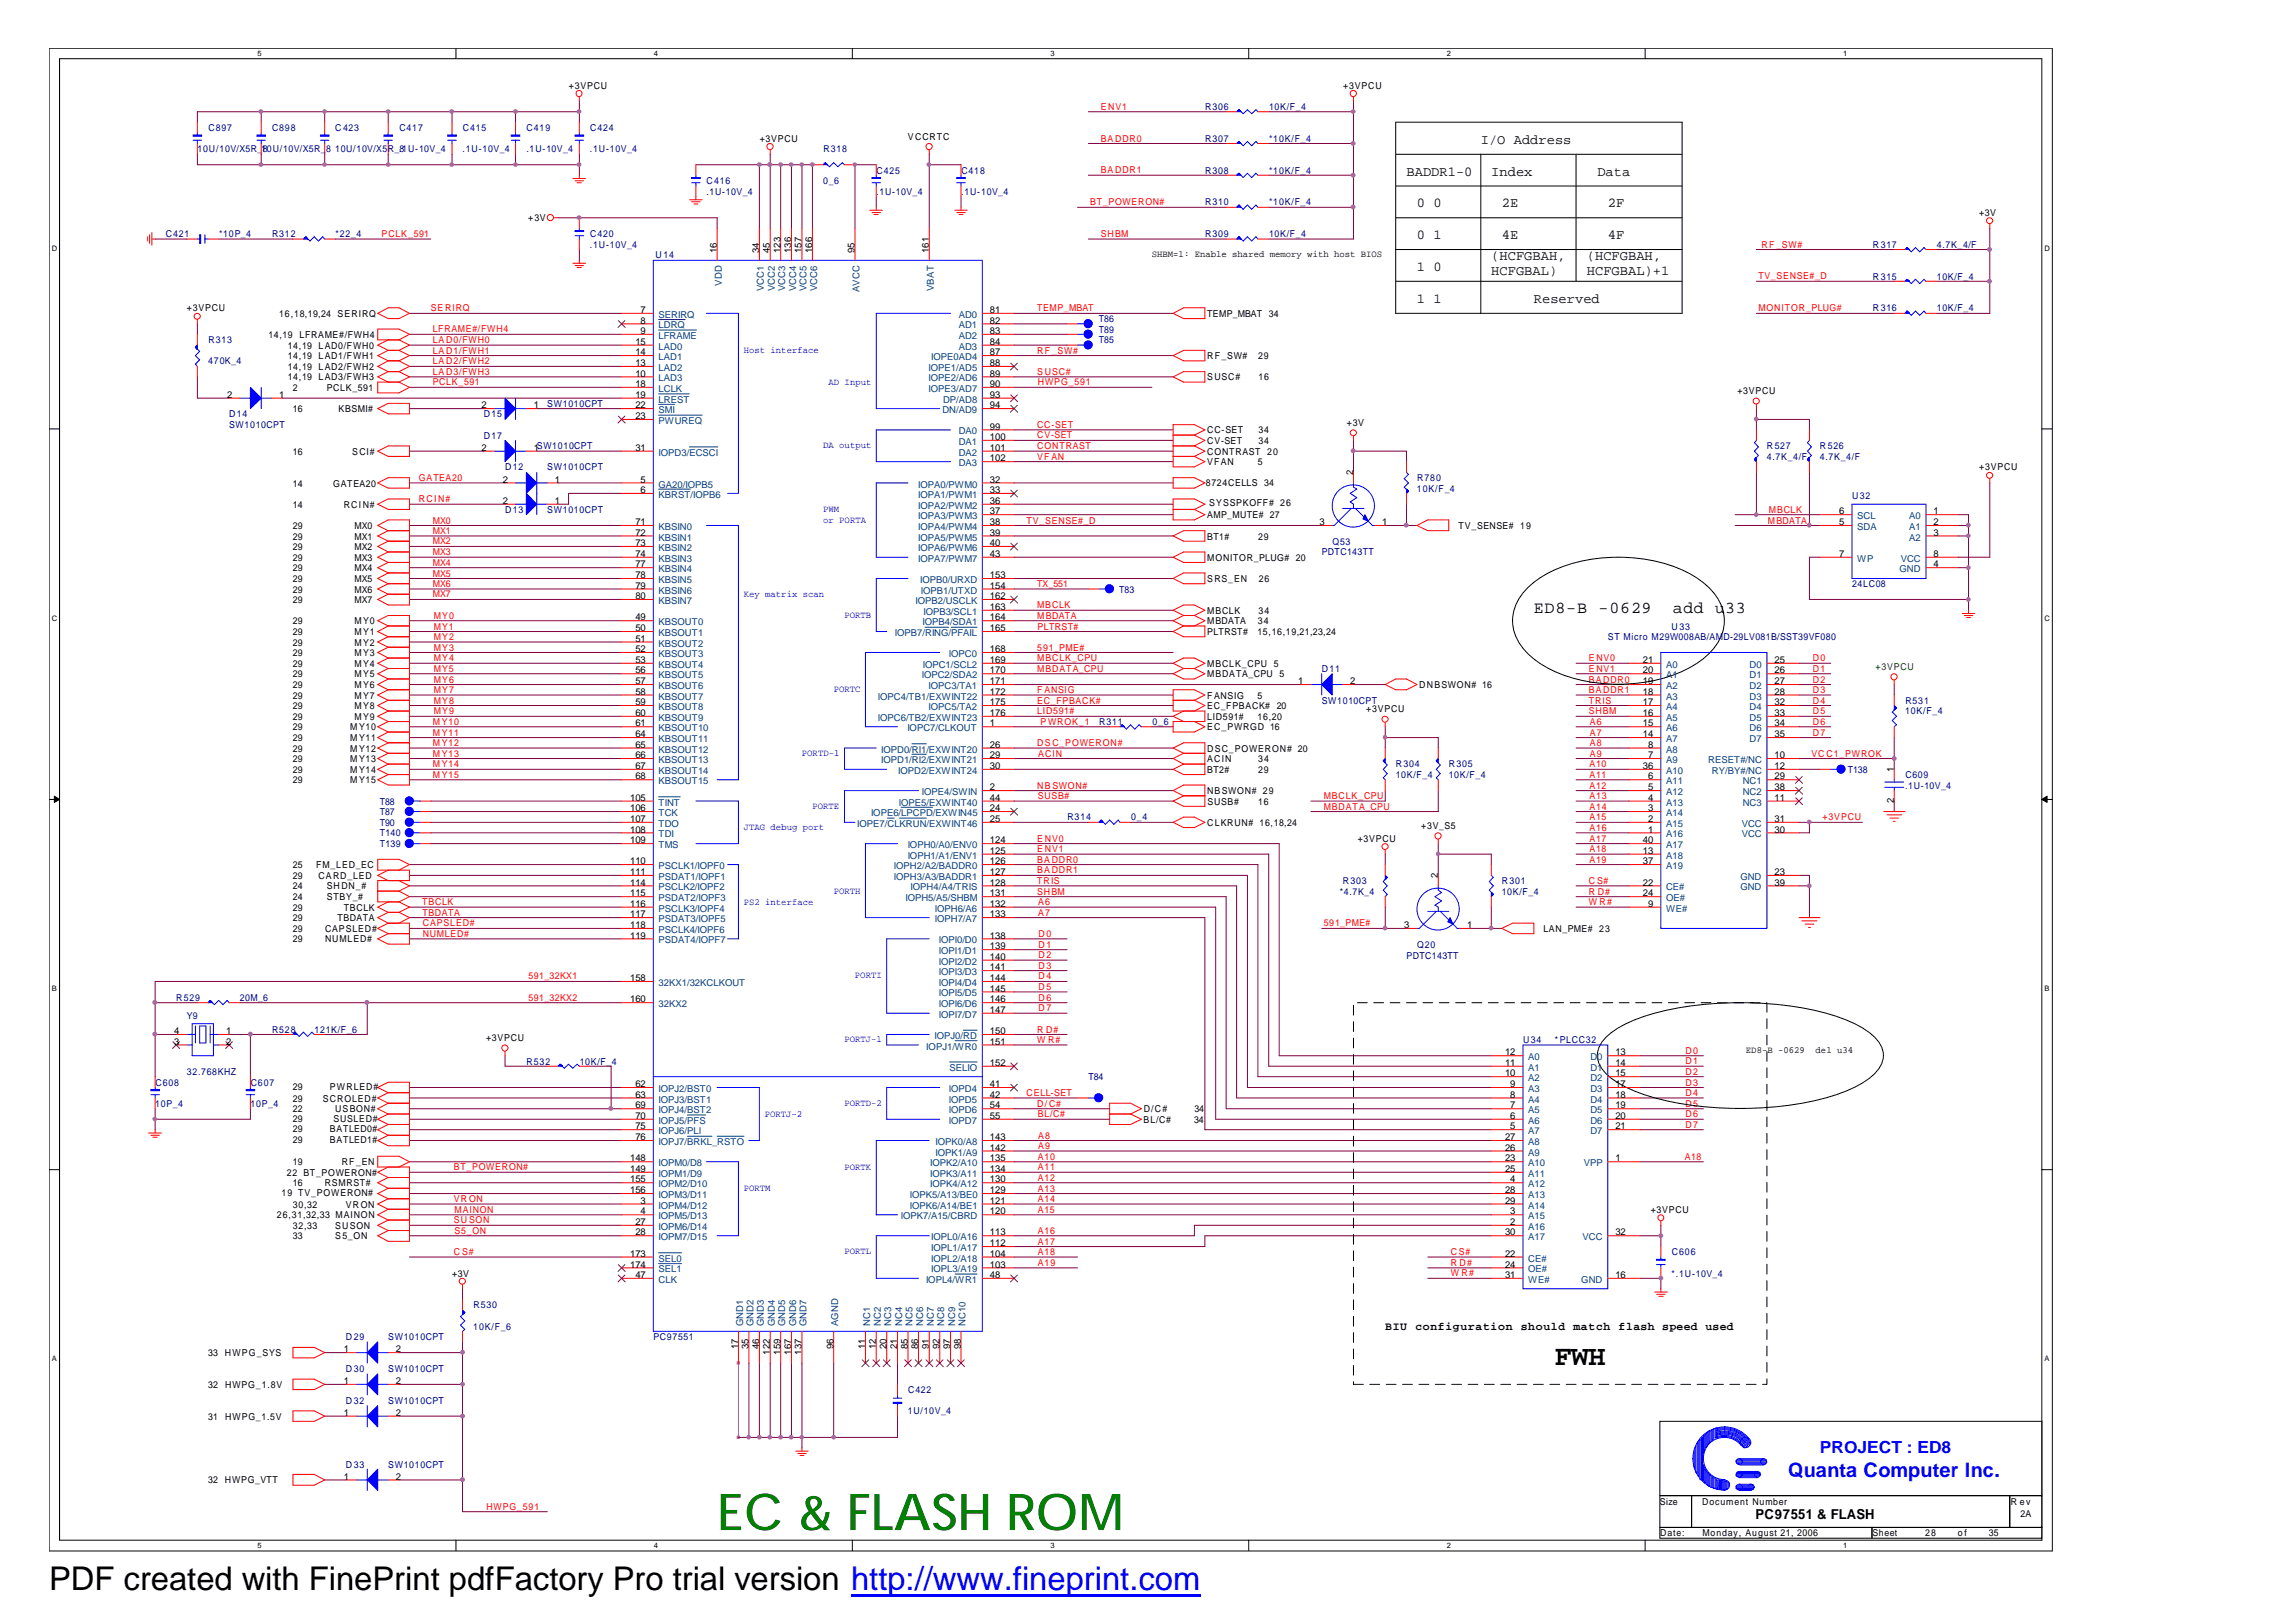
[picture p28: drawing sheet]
<svg xmlns="http://www.w3.org/2000/svg" width="297mm" height="210mm" viewBox="0 0 297 210" stroke-linecap="round" stroke-linejoin="round" font-family="sans-serif">
<defs><g id="words">
<text font-size="6.6" fill="#008000" x="92.8" y="197.9">EC &amp; FLASH ROM</text>
<text font-size="4.2" x="6.3" y="205.7">PDF created with FinePrint pdfFactory Pro trial version http://www.fineprint.com</text>
<text font-size="3.7" x="201.1" y="176.6">FWH</text>
<text font-size="2.6" fill="#00f" x="231.3" y="191.1">Quanta Computer Inc.</text>
<g font-size="2.2">
<text x="198.4" y="79.3">ED8-B -0629</text>
<text x="216.4" y="79.3">add u33</text>
</g>
<text font-size="2.2" fill="#00f" x="235.4" y="187.9">PROJECT : ED8</text>
<g font-size="1.8">
<text x="181.9" y="22.7">BADDR1-0</text>
<text x="191.5" y="18.6">I/O Address</text>
<text x="192.9" y="22.7">Index</text>
<text x="206.6" y="22.7">Data</text>
<text x="183.3" y="26.8">0 0</text>
<text x="194.2" y="26.8">2E</text>
<text x="207.9" y="26.8">2F</text>
<text x="183.3" y="35.1">1 0</text>
<text x="183.3" y="30.9">0 1</text>
<text x="192.9" y="33.7">(HCFGBAH,</text>
<text x="192.9" y="35.6">HCFGBAL)</text>
<text x="194.2" y="30.9">4E</text>
<text x="205.2" y="33.7">(HCFGBAH,</text>
<text x="205.2" y="35.6">HCFGBAL)+1</text>
<text x="207.9" y="30.9">4F</text>
<text x="183.3" y="39.2">1 1</text>
<text x="198.4" y="39.2">Reserved</text>
<text x="227" y="196.5">PC97551 &amp; FLASH</text>
</g>
<g font-size="1.5">
<text x="179.2" y="172.1">BIU</text>
<text x="183" y="172.1">configuration</text>
<text x="196.7" y="172.1">should</text>
<text x="203.5" y="172.1">match</text>
<text x="209.3" y="172.1">flash speed used</text>
</g>
<g font-size="1.2">
<text x="73.6" y="11.5">+3VPCU</text>
<text x="173.7" y="11.5">+3VPCU</text>
<text x="98.3" y="18.3">+3VPCU</text>
<text x="117.4" y="18">VCCRTC</text>
<text x="68.3" y="28.6">+3V</text>
<text x="255.9" y="28">+3V</text>
<text x="92.7" y="32.7" transform="rotate(-90 92.7 32.7)">16</text>
<text x="98.2" y="32.7" transform="rotate(-90 98.2 32.7)">34</text>
<text x="99.6" y="32.7" transform="rotate(-90 99.6 32.7)">45</text>
<text x="100.9" y="32.7" transform="rotate(-90 100.9 32.7)">123</text>
<text x="102.3" y="32.7" transform="rotate(-90 102.3 32.7)">136</text>
<text x="103.7" y="32.7" transform="rotate(-90 103.7 32.7)">157</text>
<text x="105" y="32.7" transform="rotate(-90 105 32.7)">166</text>
<text x="110.5" y="32.7" transform="rotate(-90 110.5 32.7)">95</text>
<text x="120.1" y="32.7" transform="rotate(-90 120.1 32.7)">161</text>
<text x="149" y="33.3">SHBM=1: Enable shared memory with host BIOS</text>
<text x="24.2" y="40.3">+3VPCU</text>
<text x="36.1" y="41">16,18,19,24 SERIRQ</text>
<text x="82.8" y="40.5">7</text>
<text x="82.8" y="41.8">8</text>
<text x="128" y="40.5">81</text>
<text x="128" y="41.8">82</text>
<text x="156.1" y="41">TEMP_MBAT</text>
<text x="164.1" y="41">34</text>
<text x="34.7" y="43.7">14,19</text>
<text x="37.2" y="47.8">14,19 LAD2/FWH2</text>
<text x="37.2" y="45.1">14,19 LAD0/FWH0</text>
<text x="37.2" y="46.5">14,19 LAD1/FWH1</text>
<text x="38.7" y="43.7">LFRAME#/FWH4</text>
<text x="82.2" y="44.6">15</text>
<text x="82.2" y="45.9">14</text>
<text x="82.2" y="47.3">13</text>
<text x="82.8" y="43.2">9</text>
<text x="128" y="43.2">83</text>
<text x="128" y="44.6">84</text>
<text x="128" y="45.9">87</text>
<text x="128" y="47.3">88</text>
<text x="156.1" y="46.5">RF_SW#</text>
<text x="162.7" y="46.5">29</text>
<text x="29.4" y="51.4">2</text>
<text x="36.1" y="51.4">1</text>
<text x="37.2" y="49.2">14,19 LAD3/FWH3</text>
<text x="37.9" y="50.6">2</text>
<text x="37.9" y="53.3">16</text>
<text x="42.2" y="50.6">PCLK_591</text>
<text x="43.8" y="53.3">KBSMI#</text>
<text x="62.3" y="52.8">2</text>
<text x="69" y="52.8">1</text>
<text x="82.2" y="48.7">10</text>
<text x="82.2" y="51.4">19</text>
<text x="82.2" y="50.1">18</text>
<text x="82.2" y="52.8">22</text>
<text x="128" y="48.7">89</text>
<text x="128" y="50.1">90</text>
<text x="128" y="51.4">93</text>
<text x="128" y="52.8">94</text>
<text x="156.1" y="49.2">SUSC#</text>
<text x="162.8" y="49.2">16</text>
<text x="224.7" y="51">+3VPCU</text>
<text x="37.9" y="58.8">16</text>
<text x="45.6" y="58.8">SCI#</text>
<text x="62.3" y="58.3">2</text>
<text x="69" y="58.3">1SW1010CPT</text>
<text x="82.2" y="58.3">31</text>
<text x="82.2" y="54.2">23</text>
<text x="128" y="55.6">99</text>
<text x="128" y="56.9">100</text>
<text x="128" y="58.3">101</text>
<text x="128" y="59.7">102</text>
<text x="156.1" y="57.4">CV-SET</text>
<text x="156.1" y="58.8">CONTRAST</text>
<text x="156.1" y="56.1">CC-SET</text>
<text x="162.7" y="57.4">34</text>
<text x="162.8" y="56.1">34</text>
<text x="163.9" y="58.8">20</text>
<text x="174.2" y="55.1">+3V</text>
<text x="37.9" y="62.9">14</text>
<text x="37.9" y="65.7">14</text>
<text x="43.1" y="62.9">GATEA20</text>
<text x="44.4" y="65.7">RCIN#</text>
<text x="65" y="65.2">2</text>
<text x="65" y="62.4">2</text>
<text x="71.8" y="65.2">1</text>
<text x="71.8" y="62.4">1</text>
<text x="82.8" y="62.4">5</text>
<text x="82.8" y="63.8">6</text>
<text x="128" y="62.4">32</text>
<text x="128" y="63.8">33</text>
<text x="128" y="65.2">36</text>
<text x="156" y="62.8">8724CELLS 34</text>
<text x="156.1" y="60.2">VFAN</text>
<text x="156.4" y="65.5">SYSSPKOFF# 26</text>
<text x="162.7" y="60.2">5</text>
<text x="175" y="61.5" transform="rotate(-90 175 61.5)">2</text>
<text x="256" y="60.8">+3VPCU</text>
<text x="37.9" y="71.1">29</text>
<text x="37.9" y="69.8">29</text>
<text x="37.9" y="68.4">29</text>
<text x="45.8" y="71.1">MX2</text>
<text x="45.8" y="69.8">MX1</text>
<text x="45.8" y="68.4">MX0</text>
<text x="82.2" y="67.9">71</text>
<text x="82.2" y="69.3">72</text>
<text x="82.2" y="70.6">73</text>
<text x="128" y="66.5">37</text>
<text x="128" y="67.9">38</text>
<text x="128" y="69.3">39</text>
<text x="128" y="70.6">40</text>
<text x="156.1" y="67">AMP_MUTE# 27</text>
<text x="156.1" y="69.8">BT1#</text>
<text x="162.7" y="69.8">29</text>
<text x="170.6" y="67.9">3</text>
<text x="178.8" y="67.9">1</text>
<text x="188.6" y="68.4">TV_SENSE# 19</text>
<text x="237.9" y="66.5">6</text>
<text x="237.9" y="67.9">5</text>
<text x="250.1" y="66.5">1</text>
<text x="250.1" y="67.9">2</text>
<text x="250.1" y="69.3">3</text>
<text x="37.9" y="76.6">29</text>
<text x="37.9" y="78">29</text>
<text x="37.9" y="72.5">29</text>
<text x="37.9" y="75.2">29</text>
<text x="37.9" y="73.9">29</text>
<text x="45.8" y="76.6">MX6</text>
<text x="45.8" y="78">MX7</text>
<text x="45.8" y="72.5">MX3</text>
<text x="45.8" y="75.2">MX5</text>
<text x="45.8" y="73.9">MX4</text>
<text x="82.2" y="72">74</text>
<text x="82.2" y="73.4">77</text>
<text x="82.2" y="74.8">78</text>
<text x="82.2" y="76.1">79</text>
<text x="82.2" y="77.5">80</text>
<text x="128" y="72">43</text>
<text x="128" y="74.8">153</text>
<text x="128" y="76.1">154</text>
<text x="128" y="77.5">162</text>
<text x="156.1" y="72.5">MONITOR_PLUG# 20</text>
<text x="156.1" y="75.2">SRS_EN</text>
<text x="162.8" y="75.2">26</text>
<text x="237.9" y="72">7</text>
<text x="250.1" y="73.4">4</text>
<text x="250.1" y="72">8</text>
<text x="37.9" y="83.5">29</text>
<text x="37.9" y="80.7">29</text>
<text x="37.9" y="82.1">29</text>
<text x="45.8" y="83.5">MY2</text>
<text x="45.8" y="80.7">MY0</text>
<text x="45.8" y="82.1">MY1</text>
<text x="82.2" y="80.2">49</text>
<text x="82.2" y="81.6">50</text>
<text x="82.2" y="83">51</text>
<text x="128" y="78.9">163</text>
<text x="128" y="80.2">164</text>
<text x="128" y="81.6">165</text>
<text x="156.1" y="80.7">MBDATA</text>
<text x="156.1" y="79.4">MBCLK</text>
<text x="156.1" y="82.1">PLTRST#</text>
<text x="162.6" y="82.1">15,16,19,21,23,24</text>
<text x="162.7" y="80.7">34</text>
<text x="162.8" y="79.4">34</text>
<text x="37.9" y="86.2">29</text>
<text x="37.9" y="87.6">29</text>
<text x="37.9" y="89">29</text>
<text x="37.9" y="84.9">29</text>
<text x="45.8" y="86.2">MY4</text>
<text x="45.8" y="87.6">MY5</text>
<text x="45.8" y="89">MY6</text>
<text x="45.8" y="84.9">MY3</text>
<text x="82.2" y="84.3">52</text>
<text x="82.2" y="85.7">53</text>
<text x="82.2" y="87.1">56</text>
<text x="82.2" y="88.5">57</text>
<text x="82.2" y="89.8">58</text>
<text x="128" y="84.3">168</text>
<text x="128" y="85.7">169</text>
<text x="128" y="87.1">170</text>
<text x="128" y="88.5">171</text>
<text x="128" y="89.8">172</text>
<text x="156.1" y="87.6">MBDATA_CPU 5</text>
<text x="156.1" y="86.2">MBCLK_CPU</text>
<text x="164.8" y="86.2">5</text>
<text x="167.9" y="88.5">1</text>
<text x="174.6" y="88.5">2</text>
<text x="183.6" y="89">DNBSWON# 16</text>
<text x="212.5" y="85.7">21</text>
<text x="212.5" y="87.1">20</text>
<text x="212.5" y="88.5">19</text>
<text x="212.5" y="89.8">18</text>
<text x="229.5" y="85.7">25</text>
<text x="229.5" y="87.1">26</text>
<text x="229.5" y="88.5">27</text>
<text x="229.5" y="89.8">28</text>
<text x="37.9" y="94.5">29</text>
<text x="37.9" y="91.7">29</text>
<text x="37.9" y="95.8">29</text>
<text x="37.9" y="90.4">29</text>
<text x="37.9" y="93.1">29</text>
<text x="45.3" y="94.5">MY10</text>
<text x="45.3" y="95.8">MY11</text>
<text x="45.8" y="91.7">MY8</text>
<text x="45.8" y="90.4">MY7</text>
<text x="45.8" y="93.1">MY9</text>
<text x="82.2" y="91.2">59</text>
<text x="82.2" y="92.6">60</text>
<text x="82.2" y="94">61</text>
<text x="82.2" y="95.3">64</text>
<text x="128" y="91.2">175</text>
<text x="128" y="92.6">176</text>
<text x="128" y="94">1</text>
<text x="156.1" y="90.4">FANSIG</text>
<text x="156.1" y="91.7">EC_FPBACK# 20</text>
<text x="156.1" y="94.5">EC_PWRGD 16</text>
<text x="156.1" y="93.1">LID591#</text>
<text x="162.6" y="93.1">16,20</text>
<text x="162.6" y="90.4">5</text>
<text x="176.7" y="92.1">+3VPCU</text>
<text x="212.5" y="91.2">17</text>
<text x="212.5" y="92.6">16</text>
<text x="212.5" y="94">15</text>
<text x="212.5" y="95.3">14</text>
<text x="229.5" y="91.2">32</text>
<text x="229.5" y="92.6">33</text>
<text x="229.5" y="94">34</text>
<text x="229.5" y="95.3">35</text>
<text x="37.9" y="100">29</text>
<text x="37.9" y="101.3">29</text>
<text x="37.9" y="98.6">29</text>
<text x="37.9" y="97.2">29</text>
<text x="45.3" y="100">MY14</text>
<text x="45.3" y="101.3">MY15</text>
<text x="45.3" y="98.6">MY13</text>
<text x="45.3" y="97.2">MY12</text>
<text x="82.2" y="96.7">65</text>
<text x="82.2" y="98.1">66</text>
<text x="82.2" y="99.5">67</text>
<text x="82.2" y="100.8">68</text>
<text x="128" y="96.7">26</text>
<text x="128" y="98.1">29</text>
<text x="128" y="99.5">30</text>
<text x="156.1" y="98.6">ACIN</text>
<text x="156.1" y="97.2">DSC_POWERON# 20</text>
<text x="156.1" y="100">BT2#</text>
<text x="162.7" y="100">29</text>
<text x="162.7" y="98.6">34</text>
<text x="212.5" y="99.5">36</text>
<text x="213.1" y="96.7">8</text>
<text x="213.1" y="98.1">7</text>
<text x="213.1" y="100.8">6</text>
<text x="229.5" y="99.5">12</text>
<text x="229.5" y="100.8">29</text>
<text x="229.5" y="98.1">10</text>
<text x="244.9" y="99.9" transform="rotate(-90 244.9 99.9)">1</text>
<text x="81.5" y="104.9">106</text>
<text x="81.5" y="107.7">108</text>
<text x="81.5" y="106.3">107</text>
<text x="81.5" y="103.6">105</text>
<text x="128" y="102.2">2</text>
<text x="128" y="103.6">44</text>
<text x="128" y="104.9">24</text>
<text x="128" y="106.3">25</text>
<text x="156.1" y="106.8">CLKRUN# 16,18,24</text>
<text x="156.1" y="102.7">NBSWON# 29</text>
<text x="156.2" y="104.1">SUSB#</text>
<text x="162.7" y="104.1">16</text>
<text x="183.8" y="107.2">+3V_S5</text>
<text x="213.1" y="102.2">5</text>
<text x="213.1" y="103.6">4</text>
<text x="213.1" y="104.9">3</text>
<text x="213.1" y="106.3">2</text>
<text x="213.1" y="107.7">1</text>
<text x="229.5" y="107.7">30</text>
<text x="229.5" y="106.3">31</text>
<text x="229.5" y="102.2">38</text>
<text x="229.5" y="103.6">11</text>
<text x="244.9" y="103.9" transform="rotate(-90 244.9 103.9)">2</text>
<text x="37.9" y="113.7">29</text>
<text x="37.9" y="112.3">25</text>
<text x="40.9" y="112.3">FM_LED_EC</text>
<text x="41.2" y="113.7">CARD_LED</text>
<text x="81.5" y="109.1">109</text>
<text x="81.5" y="111.8">110</text>
<text x="81.5" y="113.2">111</text>
<text x="128" y="109.1">124</text>
<text x="128" y="110.4">125</text>
<text x="128" y="111.8">126</text>
<text x="128" y="113.2">127</text>
<text x="175.6" y="108.9">+3VPCU</text>
<text x="186" y="113.6" transform="rotate(-90 186 113.6)">2</text>
<text x="212.5" y="110.4">13</text>
<text x="212.5" y="109.1">40</text>
<text x="212.5" y="111.8">37</text>
<text x="229.5" y="113.2">23</text>
<text x="37.9" y="117.8">29</text>
<text x="37.9" y="119.1">29</text>
<text x="37.9" y="115">24</text>
<text x="37.9" y="116.4">24</text>
<text x="42.2" y="115">SHDN_#</text>
<text x="42.3" y="116.4">STBY_#</text>
<text x="43.6" y="119.1">TBDATA</text>
<text x="44.4" y="117.8">TBCLK</text>
<text x="81.5" y="114.5">114</text>
<text x="81.5" y="115.9">115</text>
<text x="81.5" y="117.3">116</text>
<text x="81.5" y="118.6">117</text>
<text x="128" y="114.5">128</text>
<text x="128" y="115.9">131</text>
<text x="128" y="117.3">132</text>
<text x="128" y="118.6">133</text>
<text x="212.5" y="114.5">22</text>
<text x="212.5" y="115.9">24</text>
<text x="213.1" y="117.3">9</text>
<text x="229.5" y="114.5">39</text>
<text x="37.9" y="120.5">29</text>
<text x="37.9" y="121.9">29</text>
<text x="42" y="120.5">CAPSLED#</text>
<text x="42" y="121.9">NUMLED#</text>
<text x="81.5" y="120">118</text>
<text x="81.5" y="121.4">119</text>
<text x="128" y="121.4">138</text>
<text x="128" y="122.8">139</text>
<text x="128" y="124.1">140</text>
<text x="128" y="125.5">141</text>
<text x="181.6" y="120">3</text>
<text x="189.7" y="120">1</text>
<text x="199.6" y="120.5">LAN_PME# 23</text>
<text x="81.5" y="126.9">158</text>
<text x="81.5" y="129.6">160</text>
<text x="128" y="126.9">144</text>
<text x="128" y="128.2">145</text>
<text x="128" y="129.6">146</text>
<text x="128" y="131">147</text>
<text x="22.5" y="133.7">4</text>
<text x="22.5" y="135.1">3</text>
<text x="29.3" y="133.7">1</text>
<text x="29.3" y="135.1">2</text>
<text x="62.9" y="134.6">+3VPCU</text>
<text x="128" y="133.7">150</text>
<text x="128" y="135.1">151</text>
<text x="128" y="137.9">152</text>
<text x="194.6" y="136.5">12</text>
<text x="194.6" y="137.9">11</text>
<text x="208.9" y="136.5">13</text>
<text x="208.9" y="137.9">14</text>
<text x="225.8" y="136.2">ED8-B -0629</text>
<text x="234.8" y="136.2">del u34</text>
<text x="37.9" y="140.9">29</text>
<text x="37.9" y="143.8">22</text>
<text x="37.9" y="142.5">29</text>
<text x="41.7" y="142.5">SCROLED#</text>
<text x="42.7" y="140.9">PWRLED#</text>
<text x="43.3" y="143.8">USBON#</text>
<text x="82.2" y="140.6">62</text>
<text x="82.2" y="142">63</text>
<text x="82.2" y="143.4">69</text>
<text x="128" y="140.6">41</text>
<text x="128" y="142">42</text>
<text x="128" y="143.4">54</text>
<text x="147.9" y="143.8">D/C#</text>
<text x="154.5" y="143.8">34</text>
<text x="194.6" y="139.2">10</text>
<text x="195.3" y="140.6">9</text>
<text x="195.3" y="142">8</text>
<text x="195.3" y="143.4">7</text>
<text x="208.9" y="139.2">15</text>
<text x="208.9" y="140.6">17</text>
<text x="208.9" y="142">18</text>
<text x="208.9" y="143.4">19</text>
<text x="37.9" y="147.8">29</text>
<text x="37.9" y="146.4">29</text>
<text x="37.9" y="145.1">29</text>
<text x="42.7" y="147.8">BATLED1#</text>
<text x="42.7" y="146.4">BATLED0#</text>
<text x="43.1" y="145.1">SUSLED#</text>
<text x="82.2" y="144.7">70</text>
<text x="82.2" y="146.1">75</text>
<text x="82.2" y="147.5">76</text>
<text x="128" y="144.7">55</text>
<text x="128" y="147.5">143</text>
<text x="128" y="148.8">142</text>
<text x="147.9" y="145.2">BL/C#</text>
<text x="154.4" y="145.2">34</text>
<text x="194.6" y="147.5">27</text>
<text x="194.6" y="148.8">26</text>
<text x="195.3" y="144.7">6</text>
<text x="195.3" y="146.1">5</text>
<text x="208.9" y="144.7">20</text>
<text x="208.9" y="146.1">21</text>
<text x="36.4" y="154.7">19 TV_POWERON#</text>
<text x="37.1" y="152.1">22 BT_POWERON#</text>
<text x="37.9" y="150.7">19</text>
<text x="37.9" y="153.4">16</text>
<text x="42" y="153.4">RSMRST#</text>
<text x="44.2" y="150.7">RF_EN</text>
<text x="81.5" y="150.2">148</text>
<text x="81.5" y="151.6">149</text>
<text x="81.5" y="152.9">155</text>
<text x="81.5" y="154.3">156</text>
<text x="82.8" y="155.7">3</text>
<text x="128" y="150.2">135</text>
<text x="128" y="151.6">134</text>
<text x="128" y="152.9">130</text>
<text x="128" y="154.3">129</text>
<text x="128" y="155.7">121</text>
<text x="194.6" y="150.2">23</text>
<text x="194.6" y="151.6">25</text>
<text x="194.6" y="154.3">28</text>
<text x="194.6" y="155.7">29</text>
<text x="195.3" y="152.9">4</text>
<text x="208.9" y="150.2">1</text>
<text x="35.8" y="157.5">26,31,32,33 MAINON</text>
<text x="37.9" y="160.3">33</text>
<text x="37.9" y="158.9">32,33</text>
<text x="37.9" y="156.2">30,32</text>
<text x="43.3" y="160.3">S5_ON</text>
<text x="43.3" y="158.9">SUSON</text>
<text x="44.7" y="156.2">VRON</text>
<text x="82.2" y="158.4">27</text>
<text x="82.2" y="159.8">28</text>
<text x="82.8" y="157.1">4</text>
<text x="128" y="157.1">120</text>
<text x="128" y="159.8">113</text>
<text x="128" y="161.2">112</text>
<text x="194.6" y="159.8">30</text>
<text x="195.3" y="157.1">3</text>
<text x="195.3" y="158.4">2</text>
<text x="208.9" y="159.8">32</text>
<text x="213.5" y="156.9">+3VPCU</text>
<text x="58.5" y="165.1">+3V</text>
<text x="81.5" y="162.5">173</text>
<text x="81.5" y="163.9">174</text>
<text x="82.2" y="165.3">47</text>
<text x="128" y="162.5">104</text>
<text x="128" y="163.9">103</text>
<text x="128" y="165.3">48</text>
<text x="194.6" y="162.5">22</text>
<text x="194.6" y="163.9">24</text>
<text x="194.6" y="165.3">31</text>
<text x="208.9" y="165.3">16</text>
<text x="26.9" y="175.4">33</text>
<text x="26.9" y="179.5">32</text>
<text x="29.1" y="175.4">HWPG_SYS</text>
<text x="29.1" y="179.5">HWPG_1.8V</text>
<text x="44.4" y="174.9">1</text>
<text x="44.4" y="179">1</text>
<text x="51.2" y="174.9">2</text>
<text x="51.2" y="179">2</text>
<text x="95.5" y="174.5" transform="rotate(-90 95.5 174.5)">17</text>
<text x="96.8" y="174.5" transform="rotate(-90 96.8 174.5)">35</text>
<text x="98.2" y="174.5" transform="rotate(-90 98.2 174.5)">46</text>
<text x="99.6" y="175.2" transform="rotate(-90 99.6 175.2)">122</text>
<text x="100.9" y="175.2" transform="rotate(-90 100.9 175.2)">159</text>
<text x="102.3" y="175.2" transform="rotate(-90 102.3 175.2)">167</text>
<text x="103.7" y="175.2" transform="rotate(-90 103.7 175.2)">137</text>
<text x="107.8" y="174.5" transform="rotate(-90 107.8 174.5)">96</text>
<text x="111.9" y="174.5" transform="rotate(-90 111.9 174.5)">11</text>
<text x="113.3" y="174.5" transform="rotate(-90 113.3 174.5)">12</text>
<text x="114.6" y="174.5" transform="rotate(-90 114.6 174.5)">20</text>
<text x="116" y="174.5" transform="rotate(-90 116 174.5)">21</text>
<text x="117.4" y="174.5" transform="rotate(-90 117.4 174.5)">85</text>
<text x="118.7" y="174.5" transform="rotate(-90 118.7 174.5)">86</text>
<text x="120.1" y="174.5" transform="rotate(-90 120.1 174.5)">91</text>
<text x="121.5" y="174.5" transform="rotate(-90 121.5 174.5)">92</text>
<text x="122.9" y="174.5" transform="rotate(-90 122.9 174.5)">97</text>
<text x="124.2" y="174.5" transform="rotate(-90 124.2 174.5)">98</text>
<text x="26.9" y="183.6">31</text>
<text x="29.1" y="183.6">HWPG_1.5V</text>
<text x="44.4" y="183.1">1</text>
<text x="51.2" y="183.1">2</text>
<text x="26.9" y="191.8">32</text>
<text x="29.1" y="191.8">HWPG_VTT</text>
<text x="44.4" y="191.4">1</text>
<text x="51.2" y="191.4">2</text>
<text x="214.7" y="194.6">Size</text>
<text x="220.2" y="194.6">Document Number</text>
<text x="260.1" y="194.6">R ev</text>
<text x="261.3" y="196.2">2A</text>
<text x="214.7" y="198.7">Date:</text>
<text x="220.2" y="198.7">Monday, August 21, 2006</text>
<text x="242.2" y="198.7">Sheet</text>
<text x="249" y="198.7">28</text>
<text x="253.2" y="198.7">o f</text>
<text x="257.2" y="198.7">35</text>
</g>
<g font-size="1.2" fill="#000080">
<text x="27" y="16.9">C897</text>
<text x="35.2" y="16.9">C898</text>
<text x="43.3" y="16.9">C423</text>
<text x="51.6" y="16.9">C417</text>
<text x="59.9" y="16.9">C415</text>
<text x="68.1" y="16.9">C419</text>
<text x="76.3" y="16.9">C424</text>
<text x="155.9" y="14.2">R306</text>
<text x="164.1" y="14.2">10K/F_4</text>
<text x="25.5" y="19.7">10U/10V/X5R_8</text>
<text x="33.8" y="19.7">10U/10V/X5R_8</text>
<text x="43.3" y="19.7">10U/10V/X5R_8</text>
<text x="51.6" y="19.7">.1U-10V_4</text>
<text x="59.8" y="19.7">.1U-10V_4</text>
<text x="68.1" y="19.7">.1U-10V_4</text>
<text x="76.3" y="19.7">.1U-10V_4</text>
<text x="91.4" y="23.8">C416</text>
<text x="106.5" y="23.8">0_6</text>
<text x="106.5" y="19.7">R318</text>
<text x="113.4" y="22.5">C425</text>
<text x="124.3" y="22.5">C418</text>
<text x="155.9" y="18.3">R307</text>
<text x="155.9" y="22.5">R308</text>
<text x="164.1" y="18.3">*10K/F_4</text>
<text x="164.1" y="22.5">*10K/F_4</text>
<text x="91.4" y="25.2">.1U-10V_4</text>
<text x="113.3" y="25.2">.1U-10V_4</text>
<text x="124.3" y="25.2">.1U-10V_4</text>
<text x="155.9" y="26.6">R310</text>
<text x="164.1" y="26.6">*10K/F_4</text>
<text x="21.5" y="30.7">C421</text>
<text x="28.3" y="30.7">*10P_4</text>
<text x="35.2" y="30.7">R312</text>
<text x="43.4" y="30.7">*22_4</text>
<text x="76.3" y="32.1">.1U-10V_4</text>
<text x="76.3" y="30.7">C420</text>
<text x="84.8" y="33.4">U14</text>
<text x="155.9" y="30.7">R309</text>
<text x="164.1" y="30.7">10K/F_4</text>
<text x="242.2" y="32.1">R317</text>
<text x="250.5" y="32.1">4.7K_4/F</text>
<text x="142.1" y="41.7">T86</text>
<text x="242.2" y="40.3">R316</text>
<text x="242.2" y="36.2">R315</text>
<text x="250.5" y="40.3">10K/F_4</text>
<text x="250.5" y="36.2">10K/F_4</text>
<text x="26.9" y="47.1">470K_4</text>
<text x="27" y="44.4">R313</text>
<text x="142.1" y="44.4">T85</text>
<text x="142.1" y="43">T89</text>
<text x="29.6" y="54">D14</text>
<text x="62.6" y="54">D15</text>
<text x="70.8" y="52.6">SW1010CPT</text>
<text x="29.6" y="55.4">SW1010CPT</text>
<text x="62.6" y="56.7">D17</text>
<text x="228.5" y="58.1">R527</text>
<text x="228.5" y="59.5">4.7K_4/F</text>
<text x="235.4" y="58.1">R526</text>
<text x="235.4" y="59.5">4.7K_4/F</text>
<text x="65.3" y="60.8">D12</text>
<text x="70.8" y="60.8">SW1010CPT</text>
<text x="183.3" y="63.6">10K/F_4</text>
<text x="183.3" y="62.2">R780</text>
<text x="239.5" y="64.6">U32</text>
<text x="65.3" y="66.4">D13</text>
<text x="70.8" y="66.4">SW1010CPT</text>
<text x="170.9" y="71.8">PDTC143TT</text>
<text x="172.3" y="70.5">Q53</text>
<text x="144.7" y="76.6">T83</text>
<text x="239.5" y="76">24LC08</text>
<text x="207.9" y="82.8">ST Micro M29W008AB/AMD-29LV081B/SST39VF080</text>
<text x="216.2" y="81.4">U33</text>
<text x="170.9" y="86.9">D11</text>
<text x="142.2" y="93.8">R311</text>
<text x="149.1" y="93.8">0_6</text>
<text x="170.9" y="91">SW1010CPT</text>
<text x="246.4" y="92.4">10K/F_4</text>
<text x="246.4" y="91">R531</text>
<text x="180.5" y="99.2">R304</text>
<text x="180.5" y="100.6">10K/F_4</text>
<text x="187.4" y="99.2">R305</text>
<text x="187.4" y="100.6">10K/F_4</text>
<text x="239" y="100">T138</text>
<text x="246.4" y="102">.1U-10V_4</text>
<text x="246.4" y="100.6">C609</text>
<text x="49.1" y="104.1">T88</text>
<text x="49.1" y="106.8">T90</text>
<text x="49.1" y="105.4">T87</text>
<text x="138" y="106.1">R314</text>
<text x="146.3" y="106.1">0_4</text>
<text x="49.1" y="108.2">T140</text>
<text x="49.1" y="109.5">T139</text>
<text x="173.3" y="115.7">*4.7K_4</text>
<text x="173.7" y="114.4">R303</text>
<text x="194.2" y="114.4">R301</text>
<text x="194.2" y="115.7">10K/F_4</text>
<text x="181.9" y="124">PDTC143TT</text>
<text x="183.3" y="122.6">Q20</text>
<text x="22.8" y="129.4">R529</text>
<text x="24.2" y="131.8">Y9</text>
<text x="31" y="129.4">20M_6</text>
<text x="35.2" y="133.5">R528</text>
<text x="40.7" y="133.5">121K/F_6</text>
<text x="68.1" y="137.7">R532</text>
<text x="75" y="137.7">10K/F_4</text>
<text x="197" y="134.9">U34</text>
<text x="201.1" y="134.9">*PLCC32</text>
<text x="20.1" y="143.1">10P_4</text>
<text x="20.1" y="140.4">C608</text>
<text x="24.2" y="139">32.768KHZ</text>
<text x="32.4" y="143.1">10P_4</text>
<text x="32.4" y="140.4">C607</text>
<text x="140.8" y="139.7">T84</text>
<text x="216.2" y="165.1">*.1U-10V_4</text>
<text x="216.2" y="162.4">C606</text>
<text x="44.7" y="173.3">D29</text>
<text x="50.2" y="173.3">SW1010CPT</text>
<text x="61.2" y="172">10K/F_6</text>
<text x="61.3" y="169.2">R530</text>
<text x="84.5" y="173.3">PC97551</text>
<text x="44.7" y="177.4">D30</text>
<text x="50.2" y="177.4">SW1010CPT</text>
<text x="44.7" y="181.5">D32</text>
<text x="50.2" y="181.5">SW1010CPT</text>
<text x="117.4" y="182.9">1U/10V_4</text>
<text x="117.5" y="180.2">C422</text>
<text x="44.7" y="189.8">D33</text>
<text x="50.2" y="189.8">SW1010CPT</text>
</g>
<g font-size="1.2" fill="#f00">
<text x="142.4" y="14.2">E NV1</text>
<text x="142.4" y="18.3">BA DDR0</text>
<text x="142.4" y="22.4">BA DDR1</text>
<text x="141" y="26.6">BT_POWERON#</text>
<text x="49.4" y="30.7">PCLK_591</text>
<text x="142.4" y="30.7">SHBM</text>
<text x="227.8" y="32">RF _SW#</text>
<text x="55.7" y="40.3">SE RIRQ</text>
<text x="134.2" y="40.3">TEMP_MBAT</text>
<text x="227.4" y="36.1">TV_SENSE#_D</text>
<text x="227.4" y="40.3">MONITOR_PLUG#</text>
<text x="56" y="45.7">LA D1/FWH1</text>
<text x="56" y="47.1">LA D2/FWH2</text>
<text x="56" y="44.4">LA D0/FWH0</text>
<text x="56" y="43">LFRAME#/FWH4</text>
<text x="134.2" y="45.7">RF _SW#</text>
<text x="56" y="49.8">PCLK_591</text>
<text x="56" y="48.5">LA D3/FWH3</text>
<text x="134.2" y="48.5">S USC#</text>
<text x="134.2" y="49.8">HWPG_591</text>
<text x="134.2" y="56.7">CV-SET</text>
<text x="134.2" y="58.1">CONTRAST</text>
<text x="134.2" y="59.5">VF AN</text>
<text x="134.2" y="55.3">CC-SET</text>
<text x="54.2" y="65">RCI N#</text>
<text x="54.2" y="62.2">GATEA20</text>
<text x="56" y="69.1">MX1</text>
<text x="56" y="71.8">MX3</text>
<text x="56" y="67.7">MX0</text>
<text x="56" y="70.4">MX2</text>
<text x="132.8" y="67.7">TV_SENSE#_D</text>
<text x="228.6" y="67.7">MBDATA</text>
<text x="228.8" y="66.3">MBCLK</text>
<text x="56" y="77.3">MX7</text>
<text x="56" y="73.2">MX4</text>
<text x="56" y="74.6">MX5</text>
<text x="56" y="75.9">MX6</text>
<text x="134.2" y="75.9">TX_551</text>
<text x="56.1" y="82.8">MY2</text>
<text x="56.1" y="81.4">MY1</text>
<text x="56.1" y="80">MY0</text>
<text x="134.2" y="80">MBDATA</text>
<text x="134.2" y="78.7">MBCLK</text>
<text x="134.2" y="81.4">PLTRST#</text>
<text x="56.1" y="85.5">MY4</text>
<text x="56.1" y="88.3">MY6</text>
<text x="56.1" y="89.6">MY7</text>
<text x="56.1" y="84.1">MY3</text>
<text x="56.1" y="86.9">MY5</text>
<text x="134.2" y="89.6">F ANSIG</text>
<text x="134.2" y="84.1">591_PME#</text>
<text x="134.2" y="85.5">MBCLK_CPU</text>
<text x="134.2" y="86.9">MBDATA_CPU</text>
<text x="205.5" y="86.9">E NV1</text>
<text x="205.5" y="89.6">BA DDR1</text>
<text x="205.5" y="88.3">BA DDR0</text>
<text x="205.5" y="85.5">E NV0</text>
<text x="234.4" y="85.5">D0</text>
<text x="234.4" y="88.3">D2</text>
<text x="234.4" y="89.6">D3</text>
<text x="234.4" y="86.9">D1</text>
<text x="56" y="95.1">M Y11</text>
<text x="56" y="93.7">M Y10</text>
<text x="56.1" y="92.4">MY9</text>
<text x="56.1" y="91">MY8</text>
<text x="134.2" y="91">EC_FPBACK#</text>
<text x="134.2" y="92.4">LID591#</text>
<text x="134.6" y="93.7">P WROK_1</text>
<text x="205.5" y="91">TRIS</text>
<text x="205.5" y="92.4">SHBM</text>
<text x="205.6" y="95.1">A7</text>
<text x="205.6" y="93.7">A6</text>
<text x="234.4" y="92.4">D5</text>
<text x="234.4" y="93.7">D6</text>
<text x="234.4" y="91">D4</text>
<text x="234.4" y="95.1">D7</text>
<text x="56" y="97.8">M Y13</text>
<text x="56" y="96.5">M Y12</text>
<text x="56" y="99.2">M Y14</text>
<text x="56" y="100.6">M Y15</text>
<text x="134.2" y="102">NB SWON#</text>
<text x="134.2" y="96.5">DS C_POWERON#</text>
<text x="134.3" y="97.8">ACIN</text>
<text x="205.6" y="99.2">A10</text>
<text x="205.6" y="100.6">A11</text>
<text x="205.6" y="102">A12</text>
<text x="205.6" y="97.8">A9</text>
<text x="205.6" y="96.5">A8</text>
<text x="234.3" y="97.8">VC C1_PWROK</text>
<text x="134.2" y="103.3">SUSB#</text>
<text x="171.2" y="103.3">MBCLK_CPU</text>
<text x="171.2" y="104.7">MBDATA_CPU</text>
<text x="205.6" y="106.1">A15</text>
<text x="205.6" y="103.3">A13</text>
<text x="205.6" y="107.5">A16</text>
<text x="205.6" y="104.7">A14</text>
<text x="235.7" y="106.1">+3VPCU</text>
<text x="134.2" y="110.2">E NV1</text>
<text x="134.2" y="113">BA DDR1</text>
<text x="134.2" y="111.6">BA DDR0</text>
<text x="134.2" y="108.9">E NV0</text>
<text x="205.6" y="108.9">A17</text>
<text x="205.6" y="111.6">A19</text>
<text x="205.6" y="110.2">A18</text>
<text x="54.6" y="117.1">TBCLK</text>
<text x="54.7" y="118.4">TBDATA</text>
<text x="54.7" y="119.8">CAPSLED#</text>
<text x="134.2" y="115.7">SHBM</text>
<text x="134.2" y="114.3">TRIS</text>
<text x="134.3" y="117.1">A6</text>
<text x="134.3" y="118.4">A7</text>
<text x="171.2" y="119.8">591_PME#</text>
<text x="205.5" y="115.7">R D#</text>
<text x="205.5" y="114.3">C S#</text>
<text x="205.5" y="117.1">W R#</text>
<text x="54.7" y="121.2">NUMLED#</text>
<text x="134.3" y="121.2">D0</text>
<text x="134.3" y="123.9">D2</text>
<text x="134.3" y="125.3">D3</text>
<text x="134.3" y="122.6">D1</text>
<text x="68.4" y="126.7">591_32KX1</text>
<text x="68.4" y="129.4">591_32KX2</text>
<text x="134.3" y="128">D5</text>
<text x="134.3" y="130.8">D7</text>
<text x="134.3" y="129.4">D6</text>
<text x="134.3" y="126.7">D4</text>
<text x="134.2" y="134.9">W R#</text>
<text x="134.2" y="133.5">R D#</text>
<text x="218" y="136.3">D0</text>
<text x="218" y="137.6">D1</text>
<text x="132.8" y="141.7">CELL-SET</text>
<text x="134.2" y="143.1">D/C#</text>
<text x="218" y="139">D2</text>
<text x="218" y="143.1">D5</text>
<text x="218" y="141.7">D4</text>
<text x="218" y="140.4">D3</text>
<text x="134.2" y="144.5">BL/C#</text>
<text x="134.3" y="147.2">A8</text>
<text x="134.3" y="148.6">A9</text>
<text x="218" y="145.9">D7</text>
<text x="218" y="144.5">D6</text>
<text x="58.7" y="151.4">BT_POWERON#</text>
<text x="58.7" y="155.5">VR ON</text>
<text x="134.2" y="155.5">A14</text>
<text x="134.2" y="152.7">A12</text>
<text x="134.2" y="151.4">A11</text>
<text x="134.2" y="154.1">A13</text>
<text x="134.2" y="150">A10</text>
<text x="217.9" y="150">A18</text>
<text x="58.7" y="158.2">SU SON</text>
<text x="58.8" y="156.9">MAINON</text>
<text x="58.8" y="159.6">S5_ON</text>
<text x="134.2" y="159.6">A16</text>
<text x="134.2" y="161">A17</text>
<text x="134.2" y="156.9">A15</text>
<text x="58.7" y="162.3">C S#</text>
<text x="134.2" y="162.3">A18</text>
<text x="134.2" y="163.7">A19</text>
<text x="187.6" y="162.3">C S#</text>
<text x="187.6" y="165.1">W R#</text>
<text x="187.6" y="163.7">R D#</text>
<text x="62.9" y="195.3">HWPG_591</text>
</g>
<g font-size="1.2" fill="#004080">
<text x="85.2" y="41.1">SERIRQ</text>
<text x="93.3" y="37" transform="rotate(-90 93.3 37)">VDD</text>
<text x="98.8" y="37.6" transform="rotate(-90 98.8 37.6)">VCC1</text>
<text x="100.2" y="37.6" transform="rotate(-90 100.2 37.6)">VCC2</text>
<text x="101.6" y="37.6" transform="rotate(-90 101.6 37.6)">VCC3</text>
<text x="103" y="37.6" transform="rotate(-90 103 37.6)">VCC4</text>
<text x="104.3" y="37.6" transform="rotate(-90 104.3 37.6)">VCC5</text>
<text x="105.7" y="37.6" transform="rotate(-90 105.7 37.6)">VCC6</text>
<text x="111.2" y="37.8" transform="rotate(-90 111.2 37.8)">AVCC</text>
<text x="120.8" y="37.6" transform="rotate(-90 120.8 37.6)">VBAT</text>
<text x="124" y="41.1">AD0</text>
<text x="85.2" y="45.2">LAD0</text>
<text x="85.2" y="46.6">LAD1</text>
<text x="85.2" y="48">LAD2</text>
<text x="85.2" y="43.8">LFRAME</text>
<text x="85.2" y="42.5">LDRQ</text>
<text x="120.1" y="48">IOPE1/AD5</text>
<text x="120.4" y="46.6">IOPE0AD4</text>
<text x="124" y="42.5">AD1</text>
<text x="124" y="43.8">AD2</text>
<text x="124" y="45.2">AD3</text>
<text x="85.2" y="49.3">LAD3</text>
<text x="85.2" y="52.1">LREST</text>
<text x="85.2" y="50.7">LCLK</text>
<text x="85.2" y="53.4">SMI</text>
<text x="120.1" y="49.3">IOPE2/AD6</text>
<text x="120.1" y="50.7">IOPE3/AD7</text>
<text x="121.9" y="53.4">DN/AD9</text>
<text x="122" y="52.1">DP/AD8</text>
<text x="85.2" y="58.9">IOPD3/ECSCI</text>
<text x="85.2" y="54.8">PWUREQ</text>
<text x="124" y="56.2">DA0</text>
<text x="124" y="57.5">DA1</text>
<text x="124" y="58.9">DA2</text>
<text x="85.2" y="63">GA20/IOPB5</text>
<text x="85.2" y="64.4">KBRST/IOPB6</text>
<text x="118.7" y="63">IOPA0/PWM0</text>
<text x="118.7" y="64.4">IOPA1/PWM1</text>
<text x="118.7" y="65.8">IOPA2/PWM2</text>
<text x="124" y="60.3">DA3</text>
<text x="85.2" y="68.6">KBSIN0</text>
<text x="85.2" y="69.9">KBSIN1</text>
<text x="85.2" y="71.3">KBSIN2</text>
<text x="118.7" y="67.2">IOPA3/PWM3</text>
<text x="118.7" y="68.6">IOPA4/PWM4</text>
<text x="118.7" y="69.9">IOPA5/PWM5</text>
<text x="118.7" y="71.3">IOPA6/PWM6</text>
<text x="240.2" y="67.2">SCL</text>
<text x="240.2" y="68.6">SDA</text>
<text x="246.9" y="67.2">A0</text>
<text x="246.9" y="68.6">A1</text>
<text x="246.9" y="69.9">A2</text>
<text x="85.2" y="72.7">KBSIN3</text>
<text x="85.2" y="74">KBSIN4</text>
<text x="85.2" y="75.4">KBSIN5</text>
<text x="85.2" y="76.8">KBSIN6</text>
<text x="118.7" y="72.7">IOPA7/PWM7</text>
<text x="119" y="75.4">IOPB0/URXD</text>
<text x="119.1" y="76.8">IOPB1/UTXD</text>
<text x="240.2" y="72.7">WP</text>
<text x="245.7" y="74">GND</text>
<text x="245.8" y="72.7">VCC</text>
<text x="85.2" y="78.1">KBSIN7</text>
<text x="85.2" y="80.9">KBSOUT0</text>
<text x="85.2" y="82.3">KBSOUT1</text>
<text x="85.2" y="83.6">KBSOUT2</text>
<text x="115.7" y="82.3">IOPB7/RING/PFAIL</text>
<text x="118.4" y="78.1">IOPB2/USCLK</text>
<text x="119.3" y="80.9">IOPB4/SDA1</text>
<text x="119.4" y="79.5">IOPB3/SCL1</text>
<text x="85.2" y="85">KBSOUT3</text>
<text x="85.2" y="86.4">KBSOUT4</text>
<text x="85.2" y="87.7">KBSOUT5</text>
<text x="85.2" y="89.1">KBSOUT6</text>
<text x="119.2" y="87.7">IOPC2/SDA2</text>
<text x="119.3" y="86.4">IOPC1/SCL2</text>
<text x="120.1" y="89.1">IOPC3/TA1</text>
<text x="122.7" y="85">IOPC0</text>
<text x="215.5" y="86.4">A0</text>
<text x="215.5" y="87.7">A1</text>
<text x="215.5" y="89.1">A2</text>
<text x="226.3" y="86.4">D0</text>
<text x="226.3" y="87.7">D1</text>
<text x="226.3" y="89.1">D2</text>
<text x="85.2" y="90.5">KBSOUT7</text>
<text x="85.2" y="91.8">KBSOUT8</text>
<text x="85.2" y="93.2">KBSOUT9</text>
<text x="85.2" y="94.6">KBSOUT10</text>
<text x="85.2" y="96">KBSOUT11</text>
<text x="113.5" y="90.5">IOPC4/TB1/EXWINT22</text>
<text x="113.5" y="93.2">IOPC6/TB2/EXWINT23</text>
<text x="117.3" y="94.6">IOPC7/CLKOUT</text>
<text x="120.1" y="91.8">IOPC5/TA2</text>
<text x="215.5" y="90.5">A3</text>
<text x="215.5" y="91.8">A4</text>
<text x="215.5" y="93.2">A5</text>
<text x="215.5" y="94.6">A6</text>
<text x="215.5" y="96">A7</text>
<text x="226.3" y="90.5">D3</text>
<text x="226.3" y="91.8">D4</text>
<text x="226.3" y="93.2">D5</text>
<text x="226.3" y="94.6">D6</text>
<text x="226.3" y="96">D7</text>
<text x="85.2" y="97.3">KBSOUT12</text>
<text x="85.2" y="98.7">KBSOUT13</text>
<text x="85.2" y="100.1">KBSOUT14</text>
<text x="85.2" y="101.4">KBSOUT15</text>
<text x="114" y="97.3">IOPD0/RI1/EXWINT20</text>
<text x="114" y="98.7">IOPD1/RI2/EXWINT21</text>
<text x="116.2" y="100.1">IOPD2/EXWINT24</text>
<text x="215.5" y="97.3">A8</text>
<text x="215.5" y="98.7">A9</text>
<text x="215.5" y="100.1">A10</text>
<text x="215.5" y="101.4">A11</text>
<text x="220.9" y="98.7">RESET#/NC</text>
<text x="221.4" y="100.1">RY/BY#/NC</text>
<text x="225.4" y="101.4">NC1</text>
<text x="85.2" y="105.6">TCK</text>
<text x="85.2" y="106.9">TDO</text>
<text x="85.2" y="104.2">TINT</text>
<text x="110.9" y="106.9">IOPE7/CLKRUN/EXWINT46</text>
<text x="112.6" y="105.6">IOPE6/LPCPD/EXWIN45</text>
<text x="116.2" y="104.2">IOPE5/EXWINT40</text>
<text x="119.2" y="102.8">IOPE4/SWIN</text>
<text x="215.5" y="102.8">A12</text>
<text x="215.5" y="104.2">A13</text>
<text x="215.5" y="105.6">A14</text>
<text x="215.5" y="106.9">A15</text>
<text x="225.3" y="106.9">VCC</text>
<text x="225.4" y="102.8">NC2</text>
<text x="225.4" y="104.2">NC3</text>
<text x="85.2" y="108.3">TDI</text>
<text x="85.2" y="109.7">TMS</text>
<text x="85.2" y="112.4">PSCLK1/IOPF0</text>
<text x="85.2" y="113.8">PSDAT1/IOPF1</text>
<text x="115.6" y="112.4">IOPH2/A2/BADDR0</text>
<text x="115.6" y="113.8">IOPH3/A3/BADDR1</text>
<text x="117.4" y="109.7">IOPH0/A0/ENV0</text>
<text x="117.4" y="111.1">IOPH1/A1/ENV1</text>
<text x="215.5" y="108.3">A16</text>
<text x="215.5" y="111.1">A18</text>
<text x="215.5" y="109.7">A17</text>
<text x="215.5" y="112.4">A19</text>
<text x="225.1" y="113.8">GND</text>
<text x="225.3" y="108.3">VCC</text>
<text x="85.2" y="115.2">PSCLK2/IOPF2</text>
<text x="85.2" y="116.6">PSDAT2/IOPF3</text>
<text x="85.2" y="117.9">PSCLK3/IOPF4</text>
<text x="85.2" y="119.3">PSDAT3/IOPF5</text>
<text x="117.1" y="116.6">IOPH5/A5/SHBM</text>
<text x="117.8" y="115.2">IOPH4/A4/TRIS</text>
<text x="120.9" y="117.9">IOPH6/A6</text>
<text x="120.9" y="119.3">IOPH7/A7</text>
<text x="215.5" y="115.2">CE#</text>
<text x="215.5" y="116.6">OE#</text>
<text x="215.5" y="117.9">WE#</text>
<text x="225.1" y="115.2">GND</text>
<text x="85.2" y="120.7">PSCLK4/IOPF6</text>
<text x="85.2" y="122">PSDAT4/IOPF7</text>
<text x="121.4" y="122">IOPI0/D0</text>
<text x="121.4" y="123.4">IOPI1/D1</text>
<text x="121.4" y="124.8">IOPI2/D2</text>
<text x="85.2" y="127.5">32KX1/32KCLKOUT</text>
<text x="85.2" y="130.3">32KX2</text>
<text x="121.4" y="126.1">IOPI3/D3</text>
<text x="121.4" y="127.5">IOPI4/D4</text>
<text x="121.4" y="128.9">IOPI5/D5</text>
<text x="121.4" y="130.3">IOPI6/D6</text>
<text x="121.4" y="131.6">IOPI7/D7</text>
<text x="119.8" y="135.7">IOPJ1/WR0</text>
<text x="120.9" y="134.4">IOPJ0/RD</text>
<text x="197.7" y="137.1">A0</text>
<text x="205.7" y="137.1">D0</text>
<text x="85.2" y="141.2">IOPJ2/BST0</text>
<text x="85.2" y="142.6">IOPJ3/BST1</text>
<text x="85.2" y="144">IOPJ4/BST2</text>
<text x="122.7" y="141.2">IOPD4</text>
<text x="122.7" y="142.6">IOPD5</text>
<text x="122.7" y="144">IOPD6</text>
<text x="122.8" y="138.5">SELIO</text>
<text x="197.7" y="138.5">A1</text>
<text x="197.7" y="139.8">A2</text>
<text x="197.7" y="141.2">A3</text>
<text x="197.7" y="142.6">A4</text>
<text x="197.7" y="144">A5</text>
<text x="205.7" y="138.5">D1</text>
<text x="205.7" y="139.8">D2</text>
<text x="205.7" y="141.2">D3</text>
<text x="205.7" y="142.6">D4</text>
<text x="205.7" y="144">D5</text>
<text x="85.2" y="145.3">IOPJ5/PFS</text>
<text x="85.2" y="146.7">IOPJ6/PLI</text>
<text x="85.2" y="148.1">IOPJ7/BRKL_RSTO</text>
<text x="121" y="148.1">IOPK0/A8</text>
<text x="121" y="149.5">IOPK1/A9</text>
<text x="122.7" y="145.3">IOPD7</text>
<text x="197.7" y="145.3">A6</text>
<text x="197.7" y="146.7">A7</text>
<text x="197.7" y="148.1">A8</text>
<text x="197.7" y="149.5">A9</text>
<text x="205.7" y="145.3">D6</text>
<text x="205.7" y="146.7">D7</text>
<text x="85.2" y="150.8">IOPM0/D8</text>
<text x="85.2" y="152.2">IOPM1/D9</text>
<text x="85.2" y="153.6">IOPM2/D10</text>
<text x="85.2" y="155">IOPM3/D11</text>
<text x="117.7" y="155">IOPK5/A13/BE0</text>
<text x="120.3" y="150.8">IOPK2/A10</text>
<text x="120.3" y="152.2">IOPK3/A11</text>
<text x="120.3" y="153.6">IOPK4/A12</text>
<text x="197.7" y="150.8">A10</text>
<text x="197.7" y="152.2">A11</text>
<text x="197.7" y="153.6">A12</text>
<text x="197.7" y="155">A13</text>
<text x="204.9" y="150.8">VPP</text>
<text x="85.2" y="156.3">IOPM4/D12</text>
<text x="85.2" y="157.7">IOPM5/D13</text>
<text x="85.2" y="159.1">IOPM6/D14</text>
<text x="85.2" y="160.4">IOPM7/D15</text>
<text x="116.5" y="157.7">IOPK7/A15/CBRD</text>
<text x="117.7" y="156.3">IOPK6/A14/BE1</text>
<text x="120.4" y="160.4">IOPL0/A16</text>
<text x="120.4" y="161.8">IOPL1/A17</text>
<text x="197.7" y="156.3">A14</text>
<text x="197.7" y="157.7">A15</text>
<text x="197.7" y="159.1">A16</text>
<text x="197.7" y="160.4">A17</text>
<text x="204.7" y="160.4">VCC</text>
<text x="85.2" y="163.2">SEL0</text>
<text x="85.2" y="164.6">SEL1</text>
<text x="85.2" y="165.9">CLK</text>
<text x="119.8" y="165.9">IOPL4/WR1</text>
<text x="120.4" y="163.2">IOPL2/A18</text>
<text x="120.4" y="164.6">IOPL3/A19</text>
<text x="197.7" y="163.2">CE#</text>
<text x="197.7" y="164.6">OE#</text>
<text x="197.7" y="165.9">WE#</text>
<text x="204.5" y="165.9">GND</text>
<text x="96.1" y="171.5" transform="rotate(-90 96.1 171.5)">GND1</text>
<text x="97.5" y="171.5" transform="rotate(-90 97.5 171.5)">GND2</text>
<text x="98.8" y="171.5" transform="rotate(-90 98.8 171.5)">GND3</text>
<text x="100.2" y="171.5" transform="rotate(-90 100.2 171.5)">GND4</text>
<text x="101.6" y="171.5" transform="rotate(-90 101.6 171.5)">GND5</text>
<text x="103" y="171.5" transform="rotate(-90 103 171.5)">GND6</text>
<text x="104.3" y="171.5" transform="rotate(-90 104.3 171.5)">GND7</text>
<text x="108.4" y="171.5" transform="rotate(-90 108.4 171.5)">AGND</text>
<text x="112.5" y="171.5" transform="rotate(-90 112.5 171.5)">NC1</text>
<text x="113.9" y="171.5" transform="rotate(-90 113.9 171.5)">NC2</text>
<text x="115.3" y="171.5" transform="rotate(-90 115.3 171.5)">NC3</text>
<text x="116.7" y="171.5" transform="rotate(-90 116.7 171.5)">NC4</text>
<text x="118" y="171.5" transform="rotate(-90 118 171.5)">NC5</text>
<text x="119.4" y="171.5" transform="rotate(-90 119.4 171.5)">NC6</text>
<text x="120.8" y="171.5" transform="rotate(-90 120.8 171.5)">NC7</text>
<text x="122.1" y="171.5" transform="rotate(-90 122.1 171.5)">NC8</text>
<text x="123.5" y="171.5" transform="rotate(-90 123.5 171.5)">NC9</text>
<text x="124.9" y="171.5" transform="rotate(-90 124.9 171.5)">NC10</text>
</g>
<g font-size="1.2" fill="#00f">
<text x="96.2" y="45.6">Host interface</text>
<text x="107.2" y="49.8">AD Input</text>
<text x="106.5" y="58">DA output</text>
<text x="106.5" y="66.2">PWM</text>
<text x="106.5" y="67.6">or PORTA</text>
<text x="96.2" y="77.2">Key matrix scan</text>
<text x="109.2" y="79.9">PORTB</text>
<text x="107.8" y="89.5">PORTC</text>
<text x="103.7" y="97.8">PORTD-1</text>
<text x="96.2" y="107.4">JTAG debug port</text>
<text x="105.1" y="104.6">PORTE</text>
<text x="96.2" y="117">PS2 interface</text>
<text x="107.8" y="115.6">PORTH</text>
<text x="110.6" y="126.5">PORTI</text>
<text x="109.2" y="134.8">PORTJ-1</text>
<text x="109.2" y="143">PORTD-2</text>
<text x="98.9" y="144.4">PORTJ-2</text>
<text x="96.2" y="154">PORTM</text>
<text x="109.2" y="151.3">PORTK</text>
<text x="109.2" y="162.2">PORTL</text>
</g>
<text font-size="1.2" fill="#008000" x="242.6" y="86.6">+3VPCU</text>
<g font-size="1">
<text x="33.3" y="7.3">5</text>
<text x="84.6" y="7.3">4</text>
<text x="135.8" y="7.3">3</text>
<text x="187.1" y="7.3">2</text>
<text x="238.4" y="7.3">1</text>
<text x="6.7" y="32.4">D</text>
<text x="264.4" y="32.4">D</text>
<text x="6.7" y="80.3">C</text>
<text x="264.4" y="80.3">C</text>
<text x="6.7" y="128.2">B</text>
<text x="264.4" y="128.2">B</text>
<text x="6.7" y="176.1">A</text>
<text x="264.4" y="176.1">A</text>
<text x="33.3" y="200.2">5</text>
<text x="84.6" y="200.2">4</text>
<text x="135.8" y="200.2">3</text>
<text x="187.1" y="200.2">2</text>
<text x="238.4" y="200.2">1</text>
</g>
</g></defs>
<g fill="none" stroke="#000" stroke-width=".13">
<path d="M6.3 6.2h259.1v194.4h-259.1zM7.7 7.6h256.4v191.6h-256.4zM59 6.2v1.4M110.2 6.2v1.4M161.5 6.2v1.4M180.5 20h37.1M180.5 15.8h37.1v24.7h-37.1zM191.5 20v20.5M203.8 20v16.4M212.8 6.2v1.4M180.5 32.3h37.1M180.5 28.2h37.1"/>
<path d="M180.5 24.1h37.1M180.5 36.4h37.1M6.3 55.5h1.4M264.1 55.5h1.3M197.7 75.9a16.3 16.3 0 0 1 10-3.8 19.9 19.9 0 0 1 11.3 2.4 7.7 7.7 0 0 1 3.9 4.8 5.8 5.8 0 0 1-2 5.4 16.5 16.5 0 0 1-10 3.7 19.7 19.7 0 0 1-11.3-2.3 7.7 7.7 0 0 1-3.9-4.9 5.8 5.8 0 0 1 2-5.3zM6.3 103.4h1.4M264.1 103.4h1.3M207.5 134.3a14.1 14.1 0 0 1 6.6-3.3 45.3 45.3 0 0 1 23.4 .4 12.9 12.9 0 0 1 5.1 2.9 2.94 2.94 0 0 1 0 4.4 14.2 14.2 0 0 1-6.6 3.3 44.8 44.8 0 0 1-23.3-.4 12.9 12.9 0 0 1-5.2-2.9 2.95 2.95 0 0 1 0-4.4zM6.3 151.3h1.4M264.1 151.3h1.3M59 199.2v1.3M110.2 199.2v1.3"/>
<path d="M161.5 199.2v1.3M212.8 199.2v1.3M214.7 183.8h49.4v9.6h-49.4zM214.7 193.4h4.1v4.1h-4.1zM214.7 197.5h27.4v1.4h-27.4zM218.8 193.4h41.1v4.1h-41.1zM242.1 197.5h22v1.4h-22zM259.9 193.4h4.2v4.1h-4.2z"/>
</g>
<g fill="#000" stroke="#000" stroke-width=".13">
<path d="M7 103l.7 .4-.7 .4z" fill-rule="evenodd"/>
<path d="M264.1 103.4l.7-.4v.8z" fill-rule="evenodd"/>
</g>
<g fill="none" stroke="#800040" stroke-width=".13">
<path d="M25.5 20v1.3h49.4M33.8 14.4v1.4M33.8 20v1.3M42 14.4v1.4M42 20v1.3M50.2 14.4v1.4M50.2 20v1.3M58.5 14.4v1.4M58.5 20v1.3M66.7 14.4v1.4M66.7 20v1.3M74.9 13.1v2.7"/>
<path d="M74.9 20v2.7M74.9 14.4h-49.4v1.4M99.6 20v9.5M120.2 20v9.5M140.8 18.6h17.8M140.8 14.4h17.8M164.1 18.6h10.9M164.1 14.4h10.9M175 13.1v17.8h-10.9M20.1 30.9h4.1M28.3 30.9h9.6M43.3 30.9h12.4"/>
<path d="M72.2 28.2h20.6v1.3M74.9 32.3v1.4M90 21.3h15.1v8.2M98.2 21.3v8.2M101 21.3v8.2M102.4 21.3v8.2M103.7 21.3v8.2M113.3 21.3h-2.7v8.2M113.3 25.4v1.4M120.2 21.3h4.1M124.3 25.4v1.4M139.4 26.8h19.2"/>
<path d="M140.8 30.9h17.8M140.8 22.7h17.8M164.1 22.7h10.9M164.1 26.8h10.9M227.2 32.3h17.8M227.2 36.4h17.8M250.5 32.3h6.8M250.5 36.4h6.8M257.3 29.5v11h-6.8M25.5 48.7v2.8h4.1M25.5 41.9v1.3M36.5 51.5h43.9"/>
<path d="M53 50.1h27.4M53 52.8h9.6M53 58.3h9.6M53 46h27.4M53 48.7h27.4M53 47.4h27.4M53 40.5h27.4M53 44.6h27.4M53 43.2h27.4M69.4 52.8h11M69.4 58.3h11M131.1 50.1h17.9"/>
<path d="M131.1 57h20.6M131.1 58.3h20.6M131.1 46h20.6M131.1 48.7h20.6M131.1 59.7h20.6M131.1 55.6h20.6M131.1 40.5h20.6M131.1 44.6h6.9M131.1 43.2h6.9M131.1 41.9h6.9M175 58.3h6.9v1.4M175 57v4.1"/>
<path d="M227.2 54.2h6.8v1.4M227.2 40.5h17.8M227.2 52.8v2.8M53 76.2h27.4M53 77.5h27.4M53 73.4h27.4M53 62.5h12.3M53 69.3h27.4M53 65.2h12.3M53 74.8h27.4M53 72.1h27.4M53 68h27.4"/>
<path d="M53 70.7h27.4M72.2 62.5h8.2M80.4 63.8h-6.9v1.4h-1.3M131.1 76.2h9.7M131.1 62.5h20.6M131.1 69.3h20.6M131.1 65.2h20.6M131.1 66.6h20.6M131.1 74.8h20.6M131.1 72.1h20.6M131.1 78.9h20.6M131.1 68h39.8"/>
<path d="M179.2 68h4.1M181.9 65.2v2.8M224.4 66.6h11M224.4 68h11M227.2 61.1v5.5M234 61.1v6.9M235.4 72.1h-1.4v5.4h20.6M253.2 73.4h1.4M253.2 69.3h1.4M253.2 66.6h1.4v12.3M253.2 68h1.4M257.3 62.5v9.6h-4.1"/>
<path d="M53 92.6h27.4M53 83h27.4M53 94h27.4M53 98.1h27.4M53 85.8h27.4M53 95.4h27.4M53 88.5h27.4M53 89.9h27.4M53 99.5h27.4M53 87.1h27.4M53 81.7h27.4M53 91.2h27.4"/>
<path d="M53 84.4h27.4M53 96.7h27.4M53 80.3h27.4M131.1 92.6h20.6M131.1 94h12.4M131.1 98.1h20.6M131.1 85.8h20.6M131.1 88.5h37.1M131.1 89.9h20.6M131.1 99.5h20.6M131.1 87.1h20.6M131.1 81.7h20.6"/>
<path d="M131.1 91.2h20.6M131.1 84.4h20.6M131.1 96.7h20.6M131.1 80.3h20.6M149 94h2.7M175 88.5h4.2M179.2 95.4h6.8v1.3M179.2 94v2.7M203.8 92.6h6.9M203.8 94h6.9M203.8 98.1h6.9M203.8 85.8h6.9"/>
<path d="M203.8 95.4h6.9M203.8 88.5h6.9M203.8 89.9h6.9M203.8 99.5h6.9M203.8 87.1h6.9M203.8 91.2h6.9M203.8 96.7h6.9M232.7 92.6h4.1M232.7 94h4.1M232.7 98.1h12.3M232.7 85.8h4.1M232.7 95.4h4.1"/>
<path d="M232.7 88.5h4.1M232.7 89.9h4.1M232.7 99.5h2.7M232.7 87.1h4.1M232.7 91.2h4.1M245 88.5v1.4M245 95.4v4.1M53 117.3h27.4M53 114.6h27.4M53 116h27.4M53 113.2h27.4M53 118.7h27.4"/>
<path d="M53 100.9h27.4M53 111.8h27.4M55.7 109.1h24.7M55.7 106.4h24.7M55.7 103.6h24.7M55.7 107.7h24.7M55.7 105h24.7M131.1 117.3h26.1v27.5h35.7M131.1 109.1h34.3v27.4h27.5M131.1 114.6h28.8v27.4h33M131.1 111.8h31.6v27.4h30.2M131.1 110.5h33v27.4h28.8"/>
<path d="M131.1 116h27.5v27.4h34.3M131.1 118.7h24.7v27.4h37.1M131.1 113.2h30.2v27.4h31.6M131.1 106.4h9.7M131.1 103.6h20.6M131.1 102.2h20.6M146.2 106.4h5.5M179.2 102.2v1.4h-9.7M179.2 110.5v1.3M179.2 117.3v2.8M186 110.5h6.9v1.3M186 102.2v2.8h-16.5"/>
<path d="M186 109.1v4.1M192.9 117.3v2.8M203.8 117.3h6.9M203.8 109.1h6.9M203.8 114.6h6.9M203.8 110.5h6.9M203.8 116h6.9M203.8 106.4h6.9M203.8 103.6h6.9M203.8 100.9h6.9M203.8 111.8h6.9M203.8 102.2h6.9"/>
<path d="M203.8 107.7h6.9M203.8 105h6.9M232.7 113.2h1.3v5.5M232.7 114.6h1.3M232.7 106.4h8.2M234 106.4v1.3h-1.3M245 103.6v1.4M20.1 133.8h2.7M20.1 129.7h5.4M29.6 133.8h6.9M31 129.7h49.4M32.4 133.8v5.4"/>
<path d="M47.5 129.7v4.1h-5.5M53 121.4h27.4M53 120.1h27.4M65.3 136.5v1.4h5.5M76.3 137.9h2.7v5.5M80.4 126.9h-60.3v12.3M131.1 121.4h6.9M131.1 126.9h6.9M131.1 133.8h6.9M131.1 124.2h6.9M131.1 128.3h6.9M131.1 129.7h6.9"/>
<path d="M131.1 135.1h6.9M131.1 131h6.9M131.1 125.5h6.9M131.1 122.8h6.9M170.9 120.1h11M190.1 120.1h4.1M212.1 139.2h8.2M212.1 137.9h8.2M212.1 136.5h8.2M20.1 143.4v2.7M32.4 143.4v1.4h-12.3M53 159.8h27.4"/>
<path d="M53 155.7h27.4M53 157.1h27.4M53 143.4h27.4M53 146.1h27.4M53 140.6h27.4M53 158.5h27.4M53 144.8h27.4M53 153h27.4M53 151.6h27.4M53 142h27.4M53 154.4h27.4M53 150.3h27.4"/>
<path d="M53 147.5h27.4M131.1 155.7h61.8M131.1 157.1h61.8M131.1 143.4h12.4M131.1 144.8h12.4M131.1 153h61.8M131.1 151.6h61.8M131.1 142h8.3M131.1 154.4h61.8M131.1 150.3h61.8M131.1 147.5h61.8M131.1 148.9h61.8"/>
<path d="M192.9 158.5h-38.4v1.3h-23.4M192.9 159.8h-37.1v1.4h-24.7M212.1 159.8h2.7M212.1 143.4h8.2M212.1 146.1h8.2M212.1 140.6h8.2M212.1 144.8h8.2M212.1 142h8.2M212.1 150.3h8.2M214.8 158.5v2.7M42 174.9h2.7M42 179h2.7"/>
<path d="M51.6 174.9h8.2M51.6 179h8.2M53 162.6h27.4M59.8 166.7v1.4M59.8 173.5v22h11M96.9 176.3v9.6M98.2 176.3v9.6M99.6 176.3v9.6M101 176.3v9.6M102.4 176.3v9.6M103.7 176.3v11M107.8 176.3v9.6"/>
<path d="M116.1 176.3v2.7M131.1 162.6h8.3M131.1 164h8.3M184.7 162.6h8.2M184.7 165.3h8.2M184.7 164h8.2M212.1 165.3h2.7v1.4M42 183.1h2.7M42 191.4h2.7M51.6 183.1h8.2M51.6 191.4h8.2M116.1 183.1v2.8h-20.6"/>
</g>
<path d="M95.5 176.3v9.6" fill="none" stroke="#f0f" stroke-width=".13"/>
<g fill="#f0f" stroke="#f0f" stroke-width=".13">
<path d="M95.3 185.7h.3v.3h-.3z" fill-rule="evenodd"/>
<path d="M95.3 176.1h.3v.3h-.3z" fill-rule="evenodd"/>
<path d="M103.5 21.1h.3l.1 .2-.1 .1-.1 .1-.2-.1z" fill-rule="evenodd"/>
<path d="M110.4 21.1h.3l.1 .2-.1 .1-.2 .1-.1-.1z" fill-rule="evenodd"/>
<path d="M179 119.8h.1l.2 .1v.3l-.2 .1-.1-.1z" fill-rule="evenodd"/>
<path d="M192.7 119.8h.1l.2 .1v.3l-.2 .1-.1-.1z" fill-rule="evenodd"/>
<path d="M96.7 185.7h.3l.1 .2-.1 .1-.2 .1-.1-.1z" fill-rule="evenodd"/>
<path d="M103.5 185.7h.3l.1 .2-.1 .1-.1 .1-.2-.1z" fill-rule="evenodd"/>
<path d="M233.8 114.4l.2-.1 .2 .1v.3l-.2 .1-.2-.1z" fill-rule="evenodd"/>
<path d="M233.8 106.1h.2l.2 .1v.3l-.2 .1-.2-.1z" fill-rule="evenodd"/>
<path d="M179 95.2l.1-.1 .2 .1v.3l-.2 .1-.1-.1z" fill-rule="evenodd"/>
<path d="M227 54l.1-.1 .2 .2v.3l-.2 .1-.1-.1z" fill-rule="evenodd"/>
<path d="M254.4 77.3h.2l.2 .1-.1 .3-.1 .1-.2-.1z" fill-rule="evenodd"/>
<path d="M233.8 67.7h.2l.2 .1v.3l-.2 .1-.2-.1z" fill-rule="evenodd"/>
<path d="M254.4 73.2h.2l.2 .1-.1 .3-.1 .1-.2-.1z" fill-rule="evenodd"/>
<path d="M227 66.4l.1-.1 .2 .1v.3l-.2 .1-.1-.1z" fill-rule="evenodd"/>
<path d="M254.4 69.1h.3l.1 .2-.1 .1-.1 .1-.2-.1z" fill-rule="evenodd"/>
<path d="M254.4 67.7h.2l.2 .1-.1 .3-.1 .1-.2-.1z" fill-rule="evenodd"/>
<path d="M185.8 110.3h.3l.1 .1-.1 .2-.1 .1-.2-.1z" fill-rule="evenodd"/>
<path d="M41.8 21.1h.3l.1 .2-.1 .1-.1 .1-.2-.1z" fill-rule="evenodd"/>
<path d="M41.8 14.3h.3l.1 .1-.1 .2-.1 .1-.2-.1z" fill-rule="evenodd"/>
<circle cx="59.8" cy="174.9" r=".26"/>
<circle cx="50.2" cy="21.3" r=".25"/>
<circle cx="98.2" cy="185.9" r=".25"/>
<circle cx="105.1" cy="21.3" r=".25"/>
<circle cx="175" cy="26.8" r=".26"/>
<circle cx="99.6" cy="21.3" r=".25"/>
<circle cx="20" cy="129.6" r=".26"/>
<circle cx="58.4" cy="14.4" r=".25"/>
<circle cx="74.9" cy="21.3" r=".25"/>
<circle cx="66.7" cy="21.3" r=".25"/>
<circle cx="102.3" cy="185.9" r=".25"/>
<circle cx="101" cy="185.9" r=".25"/>
<circle cx="32.4" cy="133.7" r=".26"/>
<circle cx="59.8" cy="179" r=".25"/>
<circle cx="20" cy="144.7" r=".25"/>
<circle cx="175" cy="18.6" r=".26"/>
<circle cx="107.8" cy="185.9" r=".25"/>
<circle cx="214.8" cy="159.8" r=".26"/>
<circle cx="50.2" cy="14.4" r=".25"/>
<circle cx="47.5" cy="129.6" r=".26"/>
<circle cx="102.3" cy="21.3" r=".25"/>
<circle cx="74.9" cy="14.4" r=".25"/>
<circle cx="66.7" cy="14.4" r=".25"/>
<circle cx="245" cy="98.1" r=".26"/>
<circle cx="98.2" cy="21.3" r=".25"/>
<circle cx="175" cy="22.7" r=".26"/>
<circle cx="101" cy="21.3" r=".25"/>
<circle cx="58.4" cy="21.3" r=".25"/>
<circle cx="99.6" cy="185.9" r=".25"/>
<circle cx="59.8" cy="191.4" r=".26"/>
<circle cx="175" cy="14.4" r=".25"/>
<circle cx="214.8" cy="165.3" r=".25"/>
<circle cx="120.1" cy="21.3" r=".25"/>
<circle cx="20" cy="133.7" r=".26"/>
<circle cx="79" cy="143.4" r=".26"/>
<circle cx="74.9" cy="28.1" r=".25"/>
<circle cx="257.3" cy="32.3" r=".26"/>
<circle cx="257.3" cy="36.4" r=".26"/>
<circle cx="59.8" cy="183.1" r=".26"/>
<circle cx="175" cy="58.3" r=".26"/>
<circle cx="181.9" cy="67.9" r=".26"/>
<circle cx="33.7" cy="21.3" r=".25"/>
<circle cx="33.7" cy="14.4" r=".25"/>
</g>
<g fill="none" stroke="#f00" stroke-width=".13">
<path d="M25.5 15.8v1.4M25.5 18.6v1.4M33.8 15.8v1.4M33.8 18.6v1.4M42 15.8v1.4M42 18.6v1.4M50.2 15.8v1.4M50.2 18.6v1.4M58.5 15.8v1.4M58.5 18.6v1.4M66.7 15.8v1.4M66.7 18.6v1.4"/>
<path d="M74.9 12.5v.6M74.9 15.8v1.4M74.9 18.6v1.4M99.6 19.4v.6M120.2 19.4v.6M158.6 18.6h1.3M158.6 14.4h1.3M162.7 18.6h1.4M162.7 14.4h1.4M175 12.5v.6M19.1 30.6v.6M19.3 30.4v1.1"/>
<path d="M19.6 30.9h.5M19.6 30.1v1.6M24.2 30.9h1.3M26.9 30.9h1.4M37.9 30.9h1.3M42 30.9h1.3M71.6 28.2h.6M74.1 34.1h1.6M74.1 23.1h1.6M74.4 34.3h1.1M74.4 23.4h1.1M74.6 34.6h.6"/>
<path d="M74.6 23.6h.6M74.9 22.7v.4M74.9 28.2v1.3M74.9 30.9v1.4M74.9 33.7v.4M89.2 25.8h1.6M89.5 26.1h1.1M89.7 26.4h.6M90 21.3v1.4M90 24.1v1.7M92.8 29.5v4.2M98.2 29.5v4.2"/>
<path d="M99.6 29.5v4.2M101 29.5v4.2M102.4 29.5v4.2M103.7 29.5v4.2M105.1 21.3h1.4M105.1 29.5v4.2M109.2 21.3h1.4M110.6 29.5v4.2M112.5 27.2h1.6M112.8 27.5h1.1M113 27.7h.6M113.3 21.3v1.4"/>
<path d="M113.3 24.1v1.3M113.3 26.8v.4M120.2 29.5v4.2M123.5 27.2h1.6M123.7 27.5h1.1M124 27.7h.5M124.3 21.3v1.4M124.3 24.1v1.3M124.3 26.8v.4M158.6 30.9h1.3M158.6 22.7h1.3M158.6 26.8h1.3"/>
<path d="M162.7 30.9h1.4M162.7 22.7h1.4M162.7 26.8h1.4M245 32.3h1.4M245 36.4h1.4M249.1 32.3h1.4M249.1 36.4h1.4M257.3 29v.5M25.5 41.3v.6M25.5 43.2v1.4M25.5 47.4v1.3M29.6 51.5h1.4"/>
<path d="M35.1 51.5h1.4M48.9 52.8l1.3-.6h2.8v1.3h-2.8zM48.9 58.3l1.3-.6h2.8v1.3h-2.8zM48.9 42.6h2.7l1.4 .6-1.4 .8h-2.7zM48.9 49.4h2.7l1.4 .7-1.4 .7h-2.7zM48.9 40.5l1.3-.7h1.4l1.4 .7-1.4 .7h-1.4zM50.2 46.7l-1.3 .7 1.3 .7M50.2 46.7h1.4M50.2 48.1h1.4M50.2 44l-1.3 .6 1.3 .7M50.2 45.3h1.4M50.2 48.1l-1.3 .6 1.3 .7"/>
<path d="M50.2 45.3l-1.3 .7 1.3 .7M51.6 46.7l1.4 .7-1.4 .7M51.6 44l1.4 .6-1.4 .7M51.6 48.1l1.4 .6-1.4 .7M51.6 45.3l1.4 .7-1.4 .7M62.6 52.8h1.3M62.6 58.3h1.3M68.1 52.8h1.3M68.1 58.3h1.3M80.4 40.5h4.1M80.4 41.9h4.1M80.4 52.8h4.1"/>
<path d="M80.4 58.3h4.1M80.4 51.5h4.1M80.4 44.6h4.1M80.4 46h4.1M80.4 47.4h4.1M80.4 48.7h4.1M80.4 43.2h4.1M80.4 50.1h4.1M80.4 54.2h4.1M127 40.5h4.1M127 41.9h4.1M127 52.8h4.1"/>
<path d="M127 58.3h4.1M127 51.5h4.1M127 44.6h4.1M127 46h4.1M127 47.4h4.1M127 48.7h4.1M127 43.2h4.1M127 50.1h4.1M127 55.6h4.1M127 57h4.1M127 59.7h4.1M138 41.9h1.4"/>
<path d="M138 44.6h1.4M138 43.2h1.4M151.7 46l1.4-.7h2.7v1.4h-2.7zM151.7 48.7l1.4-.6h2.7v1.3h-2.7zM151.7 40.5l1.4-.7h2.7v1.4h-2.7zM151.7 59h2.8M151.7 56.3h2.8M151.7 57.7h2.8M154.5 56.3l1.3-.7-1.3-.7h-2.8v5.5h2.8l1.3-.7-1.3-.7M154.5 56.3l1.3 .7-1.3 .7M154.5 57.7l1.3 .6-1.3 .7M175 56.4v.6"/>
<path d="M181.9 59.7v1.4M227.2 52.3v.5M227.2 55.6v1.4M227.2 59.7v1.4M234 55.6v1.4M234 59.7v1.4M245 40.5h1.4M249.1 40.5h1.4M48.9 62.5l1.3-.7h2.8v1.3h-2.8zM48.9 65.2l1.3-.7h2.8v1.4h-2.8zM50.2 68.6l-1.3-.6 1.3-.8h2.8v11h-2.8l-1.3-.7 1.3-.7M50.2 70h2.8"/>
<path d="M50.2 70l-1.3 .7 1.3 .7M50.2 71.4h2.8M50.2 75.5h2.8M50.2 75.5l-1.3 .7 1.3 .6M50.2 76.8h2.8M50.2 71.4l-1.3 .7 1.3 .6M50.2 72.7h2.8M50.2 74.1h2.8M50.2 74.1l-1.3 .7 1.3 .7M50.2 68.6h2.8M50.2 68.6l-1.3 .7 1.3 .7M50.2 72.7l-1.3 .7 1.3 .7"/>
<path d="M65.3 65.2h1.4M65.3 62.5h1.4M70.8 65.2h1.4M70.8 62.5h1.4M80.4 68h4.1M80.4 76.2h4.1M80.4 62.5h4.1M80.4 63.8h4.1M80.4 69.3h4.1M80.4 70.7h4.1M80.4 72.1h4.1M80.4 73.4h4.1"/>
<path d="M80.4 74.8h4.1M80.4 77.5h4.1M127 68h4.1M127 65.2h4.1M127 76.2h4.1M127 62.5h4.1M127 63.8h4.1M127 69.3h4.1M127 70.7h4.1M127 72.1h4.1M127 74.8h4.1M127 77.5h4.1"/>
<path d="M127 66.6h4.1M127 78.9h4.1M140.8 76.2h1.3M151.7 69.3l1.4-.7h2.7v1.4h-2.7zM151.7 72.1l1.4-.7h2.7v1.3h-2.7zM151.7 74.8l1.4-.7h2.7v1.4h-2.7zM151.7 61.8h2.8l1.3 .7-1.3 .6h-2.8zM151.7 65.9h2.8M151.7 64.5h2.8l1.3 .7-1.3 .7 1.3 .7-1.3 .6h-2.8zM153.1 79.6h1.4M153.1 79.6l-1.4-.7 1.4-.7h1.4l1.3 .7-1.3 .7M153.1 79.6l-1.4 .7 1.4 .7"/>
<path d="M154.5 79.6l1.3 .7-1.3 .7M170.9 68h1.4M175 61.1v1.4M177.8 68h1.4M181.9 63.8v1.4M183.3 68l1.4-.8h2.7v1.4h-2.7zM235.4 68h4.1M235.4 72.1h4.1M235.4 66.6h4.1M249.1 68h4.1M249.1 69.3h4.1M249.1 72.1h4.1"/>
<path d="M249.1 73.4h4.1M249.1 66.6h4.1M253.8 79.3h1.6M254 79.6h1.1M254.3 79.9h.5M254.6 78.9v.4M257.3 61.9v.6M50.2 81l-1.3-.7 1.3-.7h2.8v21.9h-2.8l-1.3-.6 1.3-.7M50.2 98.8h2.8M50.2 98.8l-1.3 .7 1.3 .7M50.2 85.1h2.8M50.2 85.1l-1.3 .7 1.3 .7"/>
<path d="M50.2 86.5h2.8M50.2 97.4h2.8M50.2 97.4l-1.3 .7 1.3 .7M50.2 82.4h2.8M50.2 82.4l-1.3 .6 1.3 .7M50.2 83.7h2.8M50.2 93.3h2.8M50.2 93.3l-1.3 .7 1.3 .7M50.2 94.7h2.8M50.2 81h2.8M50.2 90.6h2.8M50.2 90.6l-1.3 .6 1.3 .8"/>
<path d="M50.2 92h2.8M50.2 94.7l-1.3 .7 1.3 .7M50.2 96.1h2.8M50.2 81l-1.3 .7 1.3 .7M50.2 89.2h2.8M50.2 86.5l-1.3 .6 1.3 .7M50.2 87.8h2.8M50.2 89.2l-1.3 .7 1.3 .7M50.2 87.8l-1.3 .7 1.3 .7M50.2 92l-1.3 .6 1.3 .7M50.2 83.7l-1.3 .7 1.3 .7M50.2 96.1l-1.3 .6 1.3 .7"/>
<path d="M80.4 85.8h4.1M80.4 87.1h4.1M80.4 88.5h4.1M80.4 89.9h4.1M80.4 91.2h4.1M80.4 92.6h4.1M80.4 94h4.1M80.4 95.4h4.1M80.4 96.7h4.1M80.4 98.1h4.1M80.4 99.5h4.1M80.4 80.3h4.1"/>
<path d="M80.4 81.7h4.1M80.4 83h4.1M80.4 84.4h4.1M127 85.8h4.1M127 87.1h4.1M127 88.5h4.1M127 89.9h4.1M127 91.2h4.1M127 92.6h4.1M127 94h4.1M127 96.7h4.1M127 98.1h4.1"/>
<path d="M127 99.5h4.1M127 80.3h4.1M127 81.7h4.1M127 84.4h4.1M143.5 94h1.4M147.6 94h1.4M151.7 81.7l1.4-.7h2.7v1.4h-2.7zM151.7 90.6h2.8M153.1 97.4l-1.4-.7 1.4-.6h2.7v4.1h-2.7l-1.4-.7 1.4-.7M153.1 98.8h2.7M153.1 86.5l-1.4-.7 1.4-.7h1.4l1.3 .7-1.3 .7M153.1 86.5h1.4"/>
<path d="M153.1 97.4h2.7M153.1 86.5l-1.4 .6 1.4 .7h1.4l1.3-.7-1.3-.6M153.1 97.4l-1.4 .7 1.4 .7M153.1 92l-1.4 .6 1.4 .7M154.5 90.6l1.3-.7-1.3-.7h-2.8v2.8h4.1v1.3h-4.1v1.4h2.8l1.3-.7-1.3-.7M154.5 90.6l1.3 .6-1.3 .8M168.2 88.5h1.3M173.7 88.5h1.3M179.2 88.5l1.3-.7h1.4l1.4 .7-1.4 .7h-1.4zM179.2 93.4v.6M179.2 96.7v1.4M186 96.7v1.4"/>
<path d="M210.7 85.8h4.1M210.7 87.1h4.1M210.7 88.5h4.1M210.7 89.9h4.1M210.7 91.2h4.1M210.7 92.6h4.1M210.7 94h4.1M210.7 95.4h4.1M210.7 96.7h4.1M210.7 98.1h4.1M210.7 99.5h4.1M228.5 85.8h4.2"/>
<path d="M228.5 87.1h4.2M228.5 88.5h4.2M228.5 89.9h4.2M228.5 91.2h4.2M228.5 92.6h4.2M228.5 94h4.2M228.5 95.4h4.2M228.5 98.1h4.2M228.5 99.5h4.2M235.4 99.5h1.4M245 88v.5M245 89.9v1.3"/>
<path d="M245 94v1.4M245 99.5v1.4M48.9 115.2h2.7M50.2 119.4h2.8v2.7h-2.8l-1.3-.7 1.3-.7M50.2 100.2h2.8M50.2 116.6l-1.3 .7 1.3 .7M50.2 118h1.4M50.2 119.4l-1.3 .7 1.3 .6M50.2 118l-1.3 .7 1.3 .7M50.2 112.5l-1.3 .7 1.3 .7M51.6 112.5l1.4-.7-1.4-.7h-2.7v1.4h4.1v1.4h-4.1v2.7h2.7M51.6 116.6l1.4 .7-1.4 .7"/>
<path d="M51.6 118l1.4 .7-1.4 .7M51.6 113.9l1.4 .7-1.4 .6M51.6 115.2l1.4 .8-1.4 .6M54.4 105h1.3M54.4 103.6h1.3M54.4 106.4h1.3M54.4 107.7h1.3M54.4 109.1h1.3M80.4 118.7h4.1M80.4 105h4.1M80.4 100.9h4.1M80.4 103.6h4.1"/>
<path d="M80.4 106.4h4.1M80.4 107.7h4.1M80.4 114.6h4.1M80.4 116h4.1M80.4 109.1h4.1M80.4 117.3h4.1M80.4 113.2h4.1M80.4 111.8h4.1M127 118.7h4.1M127 105h4.1M127 102.2h4.1M127 103.6h4.1"/>
<path d="M127 106.4h4.1M127 110.5h4.1M127 114.6h4.1M127 116h4.1M127 109.1h4.1M127 117.3h4.1M127 113.2h4.1M127 111.8h4.1M140.8 106.4h1.3M144.9 106.4h1.3M151.7 102.2l1.4-.7h2.7v2.8h-2.7l-1.4-.7 1.4-.7zM151.7 106.4l1.4-.7h1.4l1.3 .7-1.3 .6h-1.4z"/>
<path d="M153.1 102.9h2.7M179.2 100.9v1.3M179.2 109.9v.6M179.2 111.8v1.4M179.2 116v1.3M186 100.9v1.3M186 108.6v.5M186 113.2v1.4M192.9 111.8v1.4M192.9 116v1.3M210.7 105h4.1M210.7 100.9h4.1"/>
<path d="M210.7 102.2h4.1M210.7 103.6h4.1M210.7 106.4h4.1M210.7 107.7h4.1M210.7 110.5h4.1M210.7 114.6h4.1M210.7 116h4.1M210.7 109.1h4.1M210.7 117.3h4.1M210.7 111.8h4.1M228.5 100.9h4.2M228.5 102.2h4.2"/>
<path d="M228.5 103.6h4.2M228.5 106.4h4.2M228.5 107.7h4.2M228.5 114.6h4.2M228.5 113.2h4.2M232.7 118.7h2.7M233 119.1h2M233.5 119.5h1.1M233.9 119.9h.2M243.6 105h2.8M244.1 105.4h1.9M244.4 105.8h1.1"/>
<path d="M244.9 106.2h.2M245 102.2v1.4M20.1 139.2v1.4M22.8 133.8h1.4M22.8 135.1h1.4M25.5 129.7h1.4M28.3 133.8h1.3M28.3 135.1h1.3M29.6 129.7h1.4M32.4 139.2v1.4M36.5 133.8h1.4M40.6 133.8h1.4"/>
<path d="M50.2 120.7h2.8M65.3 136v.5M70.8 137.9h1.4M74.9 137.9h1.4M80.4 120.1h4.1M80.4 121.4h4.1M80.4 126.9h4.1M80.4 129.7h4.1M127 137.9h4.1M127 121.4h4.1M127 126.9h4.1M127 129.7h4.1"/>
<path d="M127 122.8h4.1M127 124.2h4.1M127 125.5h4.1M127 128.3h4.1M127 131h4.1M127 133.8h4.1M127 135.1h4.1M181.9 120.1h1.4M188.8 120.1h1.3M192.9 137.9h4.1M192.9 136.5h4.1M192.9 139.2h4.1"/>
<path d="M194.2 120.1l1.4-.7h2.8v1.3h-2.8zM207.9 137.9h4.2M207.9 136.5h4.2M207.9 139.2h4.2M19.2 146.5h1.7M19.5 146.8h1.1M19.8 147.1h.5M20.1 142v1.4M20.1 146.1v.4M32.4 142v1.4M50.2 156.4h2.8M50.2 156.4l-1.3 .7 1.3 .7"/>
<path d="M50.2 157.8h2.8M50.2 141.3l-1.3-.7 1.3-.6h2.8v8.2h-2.8l-1.3-.7 1.3-.7M50.2 159.1h2.8M50.2 150.9l-1.3 .7 1.3 .7M50.2 152.3h2.8M50.2 142.7h2.8M50.2 144.1h2.8M50.2 145.4h2.8M50.2 146.8h2.8M50.2 157.8l-1.3 .7 1.3 .6M50.2 155h2.8M50.2 155l-1.3 .7 1.3 .7"/>
<path d="M50.2 145.4l-1.3 .7 1.3 .7M50.2 152.3l-1.3 .7 1.3 .7M50.2 153.7h2.8M50.2 141.3h2.8M50.2 142.7l-1.3 .7 1.3 .7M50.2 144.1l-1.3 .7 1.3 .6M50.2 141.3l-1.3 .7 1.3 .7M50.2 153.7l-1.3 .7 1.3 .6M51.6 150.9l1.4-.6-1.4-.8h-2.7v1.4h4.1v9.6h-2.8l-1.3-.7 1.3-.7M80.4 140.6h4.1M80.4 142h4.1M80.4 143.4h4.1"/>
<path d="M80.4 144.8h4.1M80.4 146.1h4.1M80.4 147.5h4.1M80.4 150.3h4.1M80.4 151.6h4.1M80.4 153h4.1M80.4 154.4h4.1M80.4 155.7h4.1M80.4 157.1h4.1M80.4 158.5h4.1M80.4 159.8h4.1M127 140.6h4.1"/>
<path d="M127 142h4.1M127 143.4h4.1M127 144.8h4.1M127 147.5h4.1M127 148.9h4.1M127 150.3h4.1M127 151.6h4.1M127 153h4.1M127 154.4h4.1M127 155.7h4.1M127 157.1h4.1M127 159.8h4.1"/>
<path d="M139.4 142h1.4M143.5 142.7h2.7l1.4 .7-1.4 .7 1.4 .7-1.4 .6h-2.7zM143.5 144.1h2.7M192.9 140.6h4.1M192.9 142h4.1M192.9 143.4h4.1M192.9 144.8h4.1M192.9 146.1h4.1M192.9 147.5h4.1M192.9 148.9h4.1M192.9 150.3h4.1M192.9 151.6h4.1"/>
<path d="M192.9 153h4.1M192.9 154.4h4.1M192.9 155.7h4.1M192.9 157.1h4.1M192.9 158.5h4.1M192.9 159.8h4.1M207.9 140.6h4.2M207.9 142h4.2M207.9 143.4h4.2M207.9 144.8h4.2M207.9 146.1h4.2M207.9 150.3h4.2"/>
<path d="M207.9 159.8h4.2M214.8 157.9v.6M37.9 174.3h2.7l1.4 .6-1.4 .7h-2.7zM37.9 178.4h2.7l1.4 .6-1.4 .7h-2.7zM44.7 174.9h1.4M44.7 179h1.4M50.2 174.9h1.4M50.2 179h1.4M59.8 166.1v.6M59.8 168.1v1.3M59.8 172.2v1.3M80.4 162.6h4.1"/>
<path d="M80.4 164h4.1M80.4 165.3h4.1M95.5 172.2v4.1M96.9 172.2v4.1M98.2 172.2v4.1M99.6 172.2v4.1M101 172.2v4.1M102.4 172.2v4.1M103.7 172.2v4.1M107.8 172.2v4.1M111.9 172.2v4.1M113.3 172.2v4.1"/>
<path d="M114.7 172.2v4.1M116.1 172.2v4.1M116.1 179v1.4M117.4 172.2v4.1M118.8 172.2v4.1M120.2 172.2v4.1M121.5 172.2v4.1M122.9 172.2v4.1M124.3 172.2v4.1M127 162.6h4.1M127 164h4.1M127 165.3h4.1"/>
<path d="M127 161.2h4.1M192.9 162.6h4.1M192.9 164h4.1M192.9 165.3h4.1M207.9 165.3h4.2M214 167.1h1.6M214.2 167.4h1.1M214.5 167.7h.6M214.8 161.2v1.4M214.8 164v1.3M214.8 166.7v.4M37.9 182.5h2.7l1.4 .6-1.4 .7h-2.7z"/>
<path d="M37.9 190.7h2.7l1.4 .7-1.4 .7h-2.7zM44.7 183.1h1.4M44.7 191.4h1.4M50.2 183.1h1.4M50.2 191.4h1.4M102.9 187.7h1.6M103.2 188h1.1M103.5 188.2h.5M103.7 187.3v.4M116.1 181.8v1.3"/>
<circle cx="74.9" cy="12.1" r=".39"/>
<circle cx="99.6" cy="19" r=".4"/>
<circle cx="120.2" cy="19" r=".4"/>
<circle cx="175" cy="12.1" r=".4"/>
<circle cx="71.2" cy="28.1" r=".4"/>
<circle cx="257.3" cy="28.5" r=".39"/>
<circle cx="25.5" cy="40.9" r=".39"/>
<circle cx="175" cy="56" r=".39"/>
<circle cx="227.1" cy="51.9" r=".39"/>
<circle cx="257.3" cy="61.5" r=".39"/>
<circle cx="179.1" cy="93" r=".39"/>
<circle cx="245" cy="87.5" r=".4"/>
<circle cx="179.1" cy="109.5" r=".39"/>
<circle cx="186" cy="108.1" r=".4"/>
<circle cx="65.3" cy="135.5" r=".4"/>
<circle cx="214.8" cy="157.5" r=".38"/>
<circle cx="59.8" cy="165.7" r=".39"/>
</g>
<path d="M175 129.7h53.5v49.3h-53.5z" fill="none" stroke="#000" stroke-width=".13" stroke-dasharray="1.3 .8"/>
<g fill="none" stroke="#00f" stroke-width=".13">
<path d="M25 18.1h1.1M25.5 17.2v.3M25.5 18.1v.5M33.2 18.1h1.1M33.8 17.2v.3M33.8 18.1v.5M41.4 18.1h1.1M42 17.2v.3M42 18.1v.5M49.7 18.1h1.1M50.2 17.2v.3M50.2 18.1v.5"/>
<path d="M57.9 18.1h1.1M58.5 17.2v.3M58.5 18.1v.5M66.1 18.1h1.1M66.7 17.2v.3M66.7 18.1v.5M74.4 18.1h1.1M74.9 17.2v.3M74.9 18.1v.5M159.9 18.6l.3-.3 .6 .6 .5-.6 .6 .6 .5-.6 .3 .3M159.9 14.4l.3-.2 .6 .5 .5-.5 .6 .5 .5-.5 .3 .2M25.5 30.9h.3"/>
<path d="M26.5 30.9h.4M26.5 30.4v1.1M39.2 30.9l.3-.3 .6 .6 .5-.6 .6 .6 .5-.6 .3 .3M74.4 30.5h1.1M74.9 29.5v.3M74.9 30.5v.4M84.5 33.7h42.5v138.5h-42.5zM89.5 23.6h1.1M90 22.7v.3M90 23.6v.5M106.5 21.3l.2-.2 .6 .5 .5-.5 .6 .5 .5-.5 .3 .2M112.8 23.6h1.1"/>
<path d="M113.3 22.7v.3M113.3 23.6v.5M123.7 23.6h1.1M124.3 22.7v.3M124.3 23.6v.5M159.9 30.9l.3-.3 .6 .6 .5-.6 .6 .6 .5-.6 .3 .3M159.9 22.7l.3-.3 .6 .6 .5-.6 .6 .6 .5-.6 .3 .3M159.9 26.8l.3-.3 .6 .6 .5-.6 .6 .6 .5-.6 .3 .3M246.4 32.3l.2-.3 .6 .6 .5-.6 .6 .6 .5-.6 .3 .3M246.4 36.4l.2-.3 .6 .6 .5-.6 .6 .6 .5-.6 .3 .3M25.5 44.6l-.2 .3 .5 .5-.5 .6 .5 .5-.5 .6 .2 .3M31 51.5h1.4"/>
<path d="M33.8 50.1v2.7M33.8 51.5h1.3M63.9 52.8h1.4M63.9 58.3h1.4M66.7 51.5v2.7M66.7 57v2.7M66.7 52.8h1.4M66.7 58.3h1.4M91.4 40.5h4.1v23.3h-1.4M122.9 40.5h-9.6v12.3h8.2M122.9 55.6h-9.6v4.1h9.6M139.4 41.9h.8"/>
<path d="M139.4 44.6h.8M139.4 43.2h.8M227.2 57l-.3 .2 .5 .6-.5 .5 .5 .6-.5 .6 .3 .2M234 57l-.2 .2 .5 .6-.5 .5 .5 .6-.5 .6 .2 .2M246.4 40.5l.2-.3 .6 .6 .5-.6 .6 .6 .5-.6 .3 .3M66.7 65.2h1.4M66.7 62.5h1.4M69.4 61.1v5.5M69.4 65.2h1.4M69.4 62.5h1.4M91.4 68h4.1v32.9h-2.7M117.4 62.5h-4.1v9.6h4.1"/>
<path d="M117.4 74.8h-4.1v6.9h1.4M142.1 76.2h.9M173.7 65.8h2.7M174.8 65.8l-2.2 2.2h-.3M175 62.5v.5l.5 .3-.9 .5 .9 .6-.9 .5 .4 .3v.6M175.3 65.8l1.1 1.1M177 67.4l.5 .6h.3M181.9 61.1l.3 .3-.6 .5 .6 .6-.6 .5 .6 .6-.3 .2M239.5 65.2h9.6v9.6h-9.6zM113.3 96.7h-4.1v2.8h5.5M121.5 84.4h-9.6v9.6h4.2M144.9 94l.2-.3 .6 .6 .5-.6 .6 .6 .5-.6 .3 .3"/>
<path d="M169.5 88.5h1.4M170.9 87.1v2.8M172.3 88.5h1.4M179.2 98.1l-.3 .3 .5 .5-.5 .6 .5 .5-.5 .6 .3 .3M186 98.1l-.2 .3 .5 .5-.5 .6 .5 .5-.5 .6 .2 .3M214.8 84.4h13.7v35.7h-13.7zM236.8 99.5h.8M245 91.2l.3 .3-.6 .6 .6 .5-.6 .6 .6 .5-.3 .3M53.5 103.6h.9M53.5 107.7h.9M53.5 109.1h.9M53.5 106.4h.9"/>
<path d="M53.5 105h.9M90 103.6h5.5v5.5h-5.5M94.1 111.8h1.4v9.6h-1.4M116.1 109.1h-4.2v9.6h8.3M118.8 102.2h-9.6v4.2h1.4M142.1 106.4l.3-.3 .6 .5 .5-.5 .6 .5 .5-.5 .3 .3M179.2 113.2l.2 .3-.5 .5 .5 .6-.5 .5 .5 .6-.2 .3M184.7 117.9h2.7M185.8 117.9l-2.2 2.2h-.3M186 114.6v.5l.4 .3-.8 .6 .8 .5-.8 .6 .4 .2v.6M186.3 117.9l1.1 1.1M187.9 119.5l.6 .6h.3"/>
<path d="M192.9 113.2l.2 .3-.5 .5 .5 .6-.5 .5 .5 .6-.2 .3M243.8 101.8h2.4M243.8 101.1h2.4M245 100.9v.2M245 101.8v.4M24.2 133.8h1.1M24.2 135.1h.6M24.8 132.4h2.8v4.1h-2.8zM25.3 132.7v2.2M25.8 132.7h.8v2.2h-.8zM26.9 129.7l.3-.3 .5 .5 .6-.5 .5 .5 .6-.5 .2 .3M27.2 133.8h1.1"/>
<path d="M27.2 132.7v2.2M27.6 135.1h.7M37.9 133.8l.2-.3 .6 .5 .5-.5 .6 .5 .5-.5 .3 .3M72.2 137.9l.2-.3 .6 .5 .5-.5 .6 .5 .5-.5 .3 .3M84.5 139.2h42.5M120.2 121.4h-5.5v9.6h5.5M120.2 133.8h-5.5v1.3h4.1M197 135.1h10.9v31.6h-10.9zM19.5 141.6h1.1M20.1 140.6v.3M20.1 141.6v.4M31.8 141.6h1.1"/>
<path d="M32.4 140.6v.3M32.4 141.6v.4M91.4 150.3h4.1v9.5h-2.7M92.8 140.6h5.4v6.9h-1.3M120.2 147.5h-6.9v9.6h2.8M120.2 159.8h-6.9v5.5h5.5M121.5 140.6h-6.8v4.2h6.8M140.8 142h.8M46.1 174.9h1.4M46.1 179h1.4M47.5 173.5v2.8M47.5 177.7v2.7"/>
<path d="M48.9 174.9h1.3M48.9 179h1.3M59.8 169.4l.3 .3-.5 .6 .5 .5-.5 .6 .5 .5-.3 .3M214.2 163.5h1.1M214.8 162.6v.3M214.8 163.5v.5M46.1 183.1h1.4M46.1 191.4h1.4M47.5 181.8v2.7M47.5 190v2.8M48.9 183.1h1.3M48.9 191.4h1.3"/>
<path d="M115.5 180.8h1.1M116.1 180.4v.4M116.1 181.5v.3M219.1 187.7v1.9l.1 .4v-2.7l.1-.3v3.4l.2 .2v-3.9l.1-.2v4.4l.2 .1v-4.7l.1-.1v5.2M220.3 185.6v2.4l.1-.4v-2l.2-.1v1.8l.1-.2v-1.8l.2-.1v1.7l.1-.2v-1.6h.1v1.5l.2-.1v-1.4l.1-.2v1.4l.1-.1v-1.3l.2-.1v1.4M221.9 185.1a3.9 3.9 0 0 1 4.4 1.8M222 185.9a3 3 0 0 1 3.6 1.4M222 185.8a3.1 3.1 0 0 1 3.7 1.5M222 185.6a3.2 3.2 0 0 1 3.7 1.4M222 185.5a3.3 3.3 0 0 1 3.9 1.7M222 185.4l1.1-.2a3.5 3.5 0 0 1 3 1.9M222 185.2l1.1-.1a3.5 3.5 0 0 1 3 1.8"/>
<path d="M222 191.2v1.3h-.2v-1.3l-.1-.1v1.4l-.2-.2v-1.2l-.1-.1v1.3h-.1v-1.4l-.2-.2v1.5h-.1v-1.6l-.1-.2v1.7l-.2-.1v-1.7l-.1-.3v1.8l-.2-.1v-1.9l-.1-.3v2h-.1v-5.6l-.2 .1v5.4M222 191.4h.1v1.1h.1v-1.1h.2v1.2h-.3l.4-1.2v1.2l.1-.1v-1.1l.2 .3v.9h.1v-1.1h.2v1.1h.1v-1.1h.1v1.1l.2-.1v-.8l.1 .1v.5M222 184.7v1.3l-.2-.1v-1.1zM222 184.9l1.1-.1a3.8 3.8 0 0 1 3.3 1.9M222 184.8l1.1-.1a3.9 3.9 0 0 1 3.3 1.9M222.1 184.8v1.1M224.7 188.8h3.7v.1h-3.9v.2h4l-.1 .1h-3.7l.1 .1h3.6M224.7 192.1h2v.1h-2.2v.1h2.4l-.2 .2h-2.2l.3 .1h1.9M224.7 190.4h2.9v.2h-2.9l-.2 .1h3.2l-.1 .2h-3.1l.3 .1h2.6M225 192h1.5M225 192.8h1.5M225 191.1h2.3"/>
<path d="M225 190.3h2.3M225 189.5h3.1M225 188.7h3.1M225.2 186.9a2.74 2.74 0 0 0-4.6 .5 2.74 2.74 0 0 0 2.5 4M226.2 186.1a3.9 3.9 0 0 0-3.1-1.6 4.1 4.1 0 0 0-4.2 4.2 4.1 4.1 0 0 0 4.2 4"/>
<circle cx="175" cy="65.4" r="2.74"/>
<circle cx="186" cy="117.6" r="2.73"/>
<circle cx="223" cy="192.1" r=".66"/>
<circle cx="224.9" cy="192.3" r=".39"/>
<circle cx="224.9" cy="190.7" r=".39"/>
<circle cx="224.9" cy="189" r=".39"/>
<circle cx="225.8" cy="186.6" r=".67"/>
<circle cx="226.5" cy="192.3" r=".39"/>
<circle cx="227.3" cy="190.7" r=".38"/>
<circle cx="228.1" cy="189" r=".38"/>
</g>
<g fill="none" stroke="#804000" stroke-width=".13">
<path d="M80 53.8l.9 .9M80 41.5l.9 .8M80.8 53.8l-.9 .9M80.8 41.5l-.9 .8M130.7 47l.9 .9M130.7 51.1l.9 .9M130.7 52.4l.9 .9M131.6 47l-.9 .9M131.6 51.1l-.9 .9M131.6 52.4l-.9 .9M130.7 63.4l.9 .9M130.7 70.2l.9 .9"/>
<path d="M130.7 77.1l.9 .9M131.6 63.4l-.9 .9M131.6 70.2l-.9 .9M131.6 77.1l-.9 .9M130.7 104.5l.9 .9M131.6 104.5l-.9 .9M232.2 100.4l.9 .9M232.2 101.8l.9 .9M232.2 103.2l.9 .9M233.1 100.4l-.9 .9M233.1 101.8l-.9 .9M233.1 103.2l-.9 .9"/>
<path d="M22.4 134.7l.8 .9M23.2 134.7l-.9 .9M29.2 134.7l.9 .9M30.1 134.7l-.9 .9M130.7 137.5l.9 .9M131.6 137.5l-.9 .9M130.7 140.2l.9 .9M131.6 140.2l-.9 .9M80 163.5l.9 .9M80 164.9l.9 .9M80.8 163.5l-.9 .9M80.8 164.9l-.9 .9"/>
<path d="M111.5 175.9l.9 .9M112.4 175.9l-.9 .9M112.9 175.9l.9 .9M113.7 175.9l-.8 .9M114.3 175.9l.8 .9M115.1 175.9l-.9 .9M117 175.9l.9 .9M117.9 175.9l-.9 .9M118.4 175.9l.9 .9M119.2 175.9l-.9 .9M119.8 175.9l.8 .9M120.6 175.9l-.9 .9"/>
<path d="M121.1 175.9l.9 .9M122 175.9l-.9 .9M122.5 175.9l.9 .9M123.4 175.9l-.9 .9M123.9 175.9l.9 .9M124.7 175.9l-.9 .9M130.7 164.9l.9 .9M131.6 164.9l-.9 .9"/>
</g>
<g fill="#00f" stroke="#00f" stroke-width=".13">
<path d="M246.6 40.2l.3 .3h-.5l.2-.3 .3 .3z" fill-rule="evenodd"/>
<path d="M25 17.5h1.1v.1h-1.1z" fill-rule="evenodd"/>
<path d="M25.5 44.6v.6l-.2-.3 .2 .3-.2-.3z" fill-rule="evenodd"/>
<path d="M176.5 66.6l.5 .8-.7-.3z" fill-rule="evenodd"/>
<path d="M186 98.1v.6l-.2-.3 .2 .3-.2-.3z" fill-rule="evenodd"/>
<path d="M142.4 106.1l.3 .3h-.6l.3-.3 .3 .3z" fill-rule="evenodd"/>
<path d="M65.3 51.5l1.4 1.3-1.4 1.4z" fill-rule="evenodd"/>
<path d="M160.2 30.6l.3 .3h-.6l.3-.3 .3 .3z" fill-rule="evenodd"/>
<path d="M66.1 17.5h1.1v.1h-1.1z" fill-rule="evenodd"/>
<path d="M68.1 63.8l1.3 1.4-1.3 1.4z" fill-rule="evenodd"/>
<path d="M159.9 18.6l.3-.3 .3 .3-.3-.3 .3 .3z" fill-rule="evenodd"/>
<path d="M72.4 137.6l.3 .3h-.5l.2-.3 .3 .3z" fill-rule="evenodd"/>
<path d="M106.7 21.1l.3 .2h-.5l.2-.2 .3 .2z" fill-rule="evenodd"/>
<path d="M65.3 57l1.4 1.3-1.4 1.4z" fill-rule="evenodd"/>
<path d="M32.4 50.1l1.4 1.4-1.4 1.3z" fill-rule="evenodd"/>
<path d="M48.9 181.8v2.7l-1.4-1.4z" fill-rule="evenodd"/>
<path d="M145.1 93.7l.3 .3h-.5l.2-.3 .3 .3z" fill-rule="evenodd"/>
<path d="M31.8 140.9h1.1v.2h-1.1z" fill-rule="evenodd"/>
<path d="M19.5 140.9h1.1v.2h-1.1z" fill-rule="evenodd"/>
<path d="M59.8 169.4l.3 .3-.3 .3 .3-.3-.3 .3z" fill-rule="evenodd"/>
<path d="M227.2 59.2v.5l-.3-.2z" fill-rule="evenodd"/>
<path d="M48.9 173.5v2.8l-1.4-1.4z" fill-rule="evenodd"/>
<path d="M48.9 177.7v2.7l-1.4-1.4z" fill-rule="evenodd"/>
<path d="M179.2 113.2l.2 .3-.2 .3 .2-.3-.2 .3z" fill-rule="evenodd"/>
<path d="M214.2 162.9h1.1v.1h-1.1z" fill-rule="evenodd"/>
<path d="M179.2 98.1v.6l-.3-.3 .3 .3-.3-.3z" fill-rule="evenodd"/>
<path d="M159.9 14.4l.3-.2 .3 .2-.3-.2 .3 .2z" fill-rule="evenodd"/>
<path d="M49.7 17.5h1.1v.1h-1.1z" fill-rule="evenodd"/>
<path d="M234 59.2v.5l-.2-.2z" fill-rule="evenodd"/>
<path d="M115.5 181.4h1.1v.1h-1.1z" fill-rule="evenodd"/>
<path d="M159.9 22.7l.3-.3 .3 .3-.3-.3 .3 .3z" fill-rule="evenodd"/>
<path d="M172.3 87.1v2.8l-1.4-1.4z" fill-rule="evenodd"/>
<path d="M74.4 29.8h1.1v.1h-1.1z" fill-rule="evenodd"/>
<path d="M57.9 17.5h1.1v.1h-1.1z" fill-rule="evenodd"/>
<path d="M41.4 17.5h1.1v.1h-1.1z" fill-rule="evenodd"/>
<path d="M38.1 133.5l.3 .3h-.5l.2-.3 .3 .3z" fill-rule="evenodd"/>
<path d="M25.8 30.4h.2v1.1h-.2z" fill-rule="evenodd"/>
<path d="M246.6 32l.3 .3h-.5l.2-.3 .3 .3z" fill-rule="evenodd"/>
<path d="M68.1 61.1l1.3 1.4-1.3 1.3z" fill-rule="evenodd"/>
<path d="M160.2 26.5l.3 .3h-.6l.3-.3 .3 .3z" fill-rule="evenodd"/>
<path d="M74.4 17.5h1.1v.1h-1.1z" fill-rule="evenodd"/>
<path d="M245 91.2l.3 .3-.3 .3 .3-.3-.3 .3z" fill-rule="evenodd"/>
<path d="M112.8 23h1.1v.1h-1.1z" fill-rule="evenodd"/>
<path d="M192.9 115.4l.2 .3-.2 .3v-.6l.2 .3z" fill-rule="evenodd"/>
<path d="M39.5 30.6l.3 .3h-.6l.3-.3 .3 .3z" fill-rule="evenodd"/>
<path d="M181.9 63.3l.3 .3-.3 .2v-.5l.3 .3z" fill-rule="evenodd"/>
<path d="M33.2 17.5h1.1v.1h-1.1z" fill-rule="evenodd"/>
<path d="M89.5 23h1.1v.1h-1.1z" fill-rule="evenodd"/>
<path d="M27.2 129.4l.3 .3h-.6l.3-.3 .3 .3z" fill-rule="evenodd"/>
<path d="M246.6 36.1l.3 .3h-.5l.2-.3 .3 .3z" fill-rule="evenodd"/>
<path d="M187.5 118.7l.4 .8-.7-.3z" fill-rule="evenodd"/>
<path d="M123.7 23h1.1v.1h-1.1z" fill-rule="evenodd"/>
<path d="M48.9 190v2.8l-1.4-1.4z" fill-rule="evenodd"/>
<circle cx="52.9" cy="103.6" r=".54"/>
<circle cx="140.7" cy="41.9" r=".54"/>
<circle cx="52.9" cy="107.7" r=".54"/>
<circle cx="140.7" cy="44.6" r=".54"/>
<circle cx="142.1" cy="142" r=".54"/>
<circle cx="52.9" cy="109.1" r=".54"/>
<circle cx="52.9" cy="106.3" r=".54"/>
<circle cx="143.5" cy="76.1" r=".54"/>
<circle cx="52.9" cy="104.9" r=".54"/>
<circle cx="140.7" cy="43.2" r=".54"/>
<circle cx="238.1" cy="99.5" r=".54"/>
</g>
<g fill="none" stroke="#004080" stroke-width=".13">
<path d="M85.2 50.9h4M85.2 42.7h4.9M85.2 52.3h2M85.2 53.7h5.6M85.2 41.3h3.4M89.2 57.8h3.6M85.2 63.3h4.1M117.9 96.2h1.9M117.9 97.6h1.9M119.6 81.1h3.1M123 81.1h3.4M85.2 103.1h2.8"/>
<path d="M114.8 105.8h.9M116.3 105.8h3.5M116.5 104.4h4.1M122.8 137.3h3.6M123.5 134.6h2.9M124.6 133.2h1.8M88.9 144.2h2.4M88.9 147h3.2M92.8 147h3.4M85.2 162h2.9M85.2 163.4h2.9M123.5 164.8h2.9"/>
</g>
<path d="M110.1 206.3h45.2" fill="none" stroke="#00f" stroke-width=".3"/>
<use href="#words"/>
</svg>
